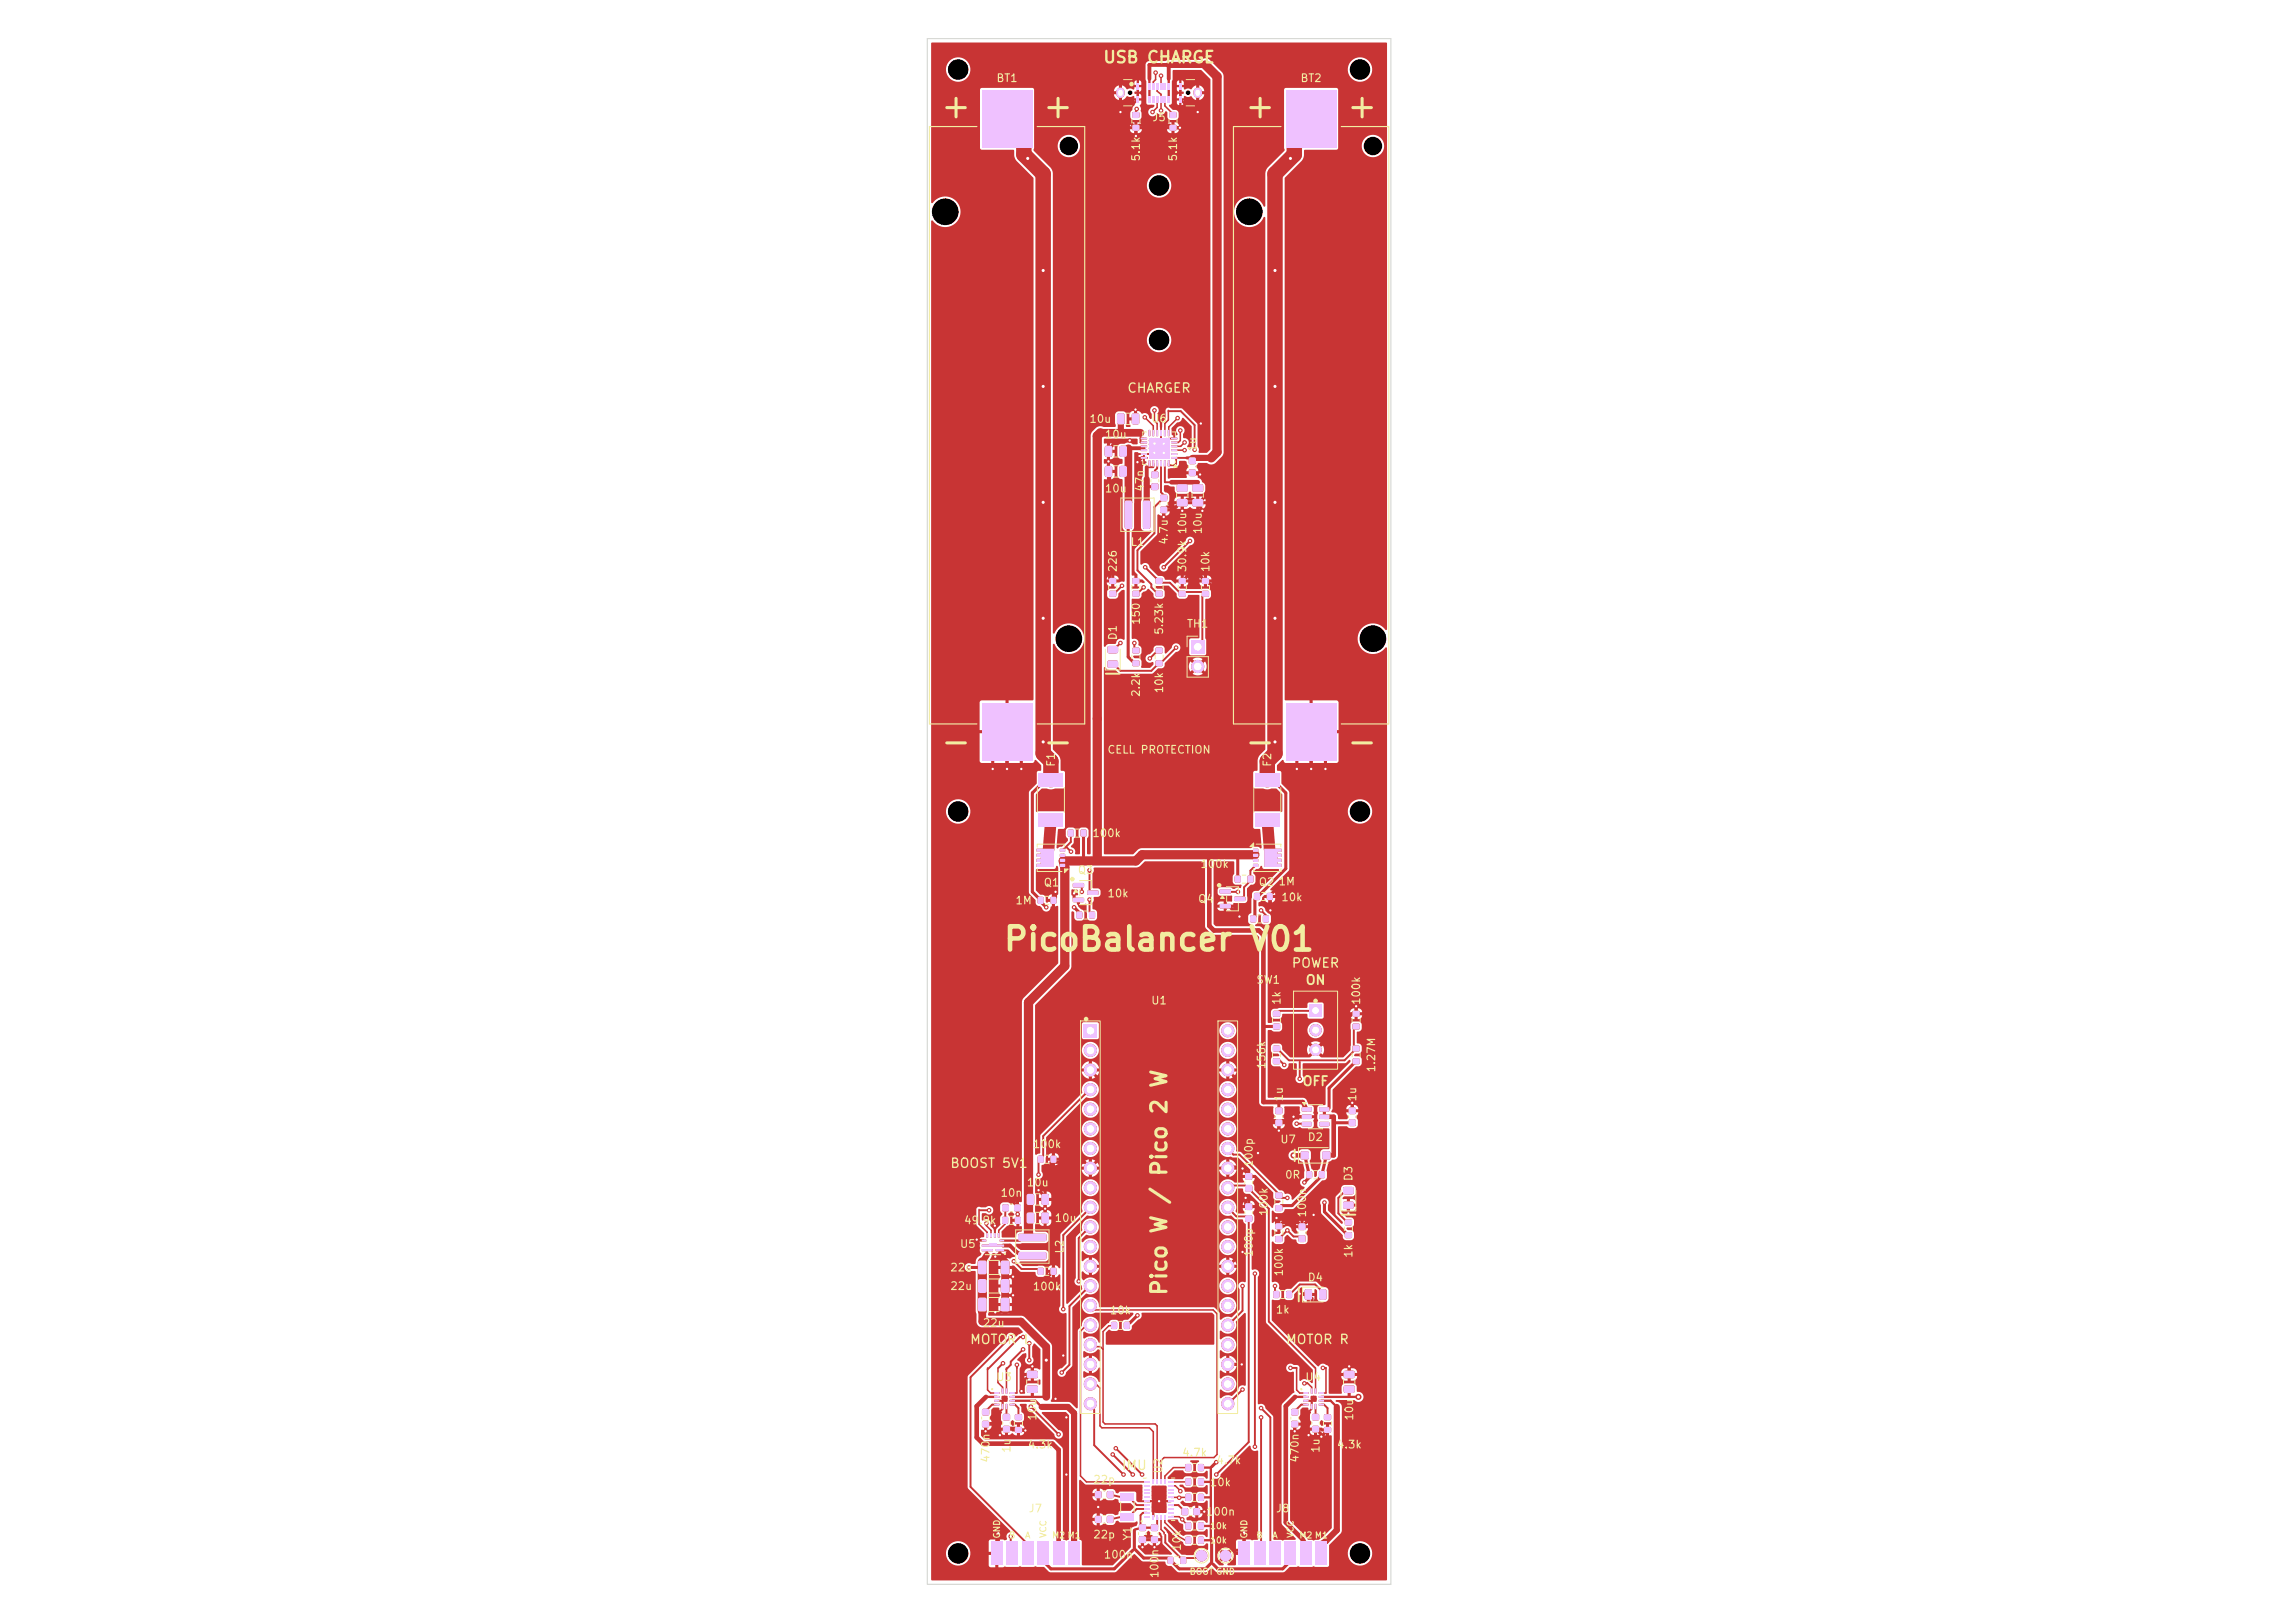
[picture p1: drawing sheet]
<svg xmlns="http://www.w3.org/2000/svg" width="297mm" height="210mm" viewBox="0 0 297 210" stroke-linecap="round" stroke-linejoin="round" font-family="sans-serif">
<defs><g id="words">
<text font-size="3" fill="#f2eda1" x="129.7" y="123.8">PicoBalancer V01</text>
<g font-size="2" fill="#f2eda1">
<text x="151.5" y="144.3" transform="rotate(-90 151.5 144.3)">2 W</text>
<text x="151.5" y="159.8" transform="rotate(-90 151.5 159.8)">W / Pico</text>
<text x="151.5" y="167.8" transform="rotate(-90 151.5 167.8)">Pico</text>
</g>
<text font-size="1.5" fill="#f2eda1" x="142.7" y="8.5">USB CHARGE</text>
<g font-size="1.2" fill="#f2eda1">
<text x="145.8" y="51.1">CHARGER</text>
<text x="167.1" y="125.5">POWER</text>
<text x="168.9" y="127.7">ON</text>
<text x="168.5" y="140.8">OFF</text>
<text x="122.9" y="151.4">BOOST 5V1</text>
<text x="125.4" y="174.2">MOTOR L</text>
<text x="166.3" y="174.2">MOTOR R</text>
<text x="145.1" y="190.5">IMU</text>
</g>
<g font-size="1" fill="#f2eda1">
<text x="128.9" y="10.9">BT1</text>
<text x="168.2" y="10.9">BT2</text>
<text x="149" y="15.9">J5</text>
<text x="147.8" y="21" transform="rotate(-90 147.8 21)">5.1k</text>
<text x="152.6" y="21" transform="rotate(-90 152.6 21)">5.1k</text>
<text x="140.9" y="55">10u</text>
<text x="142.9" y="57">10u</text>
<text x="148.9" y="54.9">U6</text>
<text x="155.1" y="58.5" transform="rotate(-90 155.1 58.5)">1u</text>
<text x="142.9" y="64">10u</text>
<text x="148.3" y="63.7" transform="rotate(-90 148.3 63.7)">47n</text>
<text x="146.2" y="70.9">L1</text>
<text x="151.4" y="70.6" transform="rotate(-90 151.4 70.6)">4.7u</text>
<text x="155.8" y="69.2" transform="rotate(-90 155.8 69.2)">10u</text>
<text x="144.8" y="74.1" transform="rotate(-90 144.8 74.1)">226</text>
<text x="153.8" y="74.1" transform="rotate(-90 153.8 74.1)">30.9k 10u</text>
<text x="156.8" y="74.1" transform="rotate(-90 156.8 74.1)">10k</text>
<text x="144.8" y="82.9" transform="rotate(-90 144.8 82.9)">D1</text>
<text x="147.8" y="80.9" transform="rotate(-90 147.8 80.9)">150</text>
<text x="150.8" y="82.2" transform="rotate(-90 150.8 82.2)">5.23k</text>
<text x="153.5" y="81.5">TH1</text>
<text x="150.8" y="89.8" transform="rotate(-90 150.8 89.8)">10k</text>
<text x="147.8" y="90.3" transform="rotate(-90 147.8 90.3)">2.2k</text>
<text x="136.8" y="99.3" transform="rotate(-90 136.8 99.3)">F1</text>
<text x="143.2" y="97.8">CELL PROTECTION</text>
<text x="164.8" y="99.3" transform="rotate(-90 164.8 99.3)">F2</text>
<text x="139.4" y="113.3">Q3</text>
<text x="141.3" y="108.6">100k</text>
<text x="155.3" y="112.6">100k</text>
<text x="131.3" y="117.3">1M</text>
<text x="135" y="114.9">Q1</text>
<text x="143.2" y="116.4">10k</text>
<text x="155" y="117.1">Q4</text>
<text x="162.8" y="114.9">Q2</text>
<text x="165.4" y="114.8">1M</text>
<text x="165.7" y="116.9">10k</text>
<text x="148.9" y="130.2">U1</text>
<text x="162.5" y="127.5">SW1</text>
<text x="166" y="130.1" transform="rotate(-90 166 130.1)">1k</text>
<text x="176.3" y="130.1" transform="rotate(-90 176.3 130.1)">100k</text>
<text x="164" y="138.4" transform="rotate(-90 164 138.4)">156k</text>
<text x="166.3" y="142.6" transform="rotate(-90 166.3 142.6)">1u</text>
<text x="175.8" y="142.6" transform="rotate(-90 175.8 142.6)">1u</text>
<text x="178.2" y="138.8" transform="rotate(-90 178.2 138.8)">1.27M</text>
<text x="133.6" y="148.8">100k</text>
<text x="165.6" y="148.2">U7</text>
<text x="169.2" y="147.9">D2</text>
<text x="129.4" y="155.1">10n</text>
<text x="132.8" y="153.8">10u</text>
<text x="162.4" y="151.1" transform="rotate(-90 162.4 151.1)">100p</text>
<text x="166.2" y="152.8">0R</text>
<text x="175.3" y="152.9" transform="rotate(-90 175.3 152.9)">D3</text>
<text x="124.2" y="161.7">U5</text>
<text x="124.7" y="158.7">49.9k</text>
<text x="136.4" y="158.4">10u</text>
<text x="164.3" y="157.4" transform="rotate(-90 164.3 157.4)">100k</text>
<text x="169.3" y="157.6" transform="rotate(-90 169.3 157.6)">100n</text>
<text x="122.9" y="164.8">22u</text>
<text x="122.9" y="167.2">22u</text>
<text x="133.6" y="167.2">100k</text>
<text x="137.9" y="162.3" transform="rotate(-90 137.9 162.3)">L2</text>
<text x="162.4" y="162.7" transform="rotate(-90 162.4 162.7)">100p</text>
<text x="166.3" y="165.2" transform="rotate(-90 166.3 165.2)">100k</text>
<text x="169.2" y="166">D4</text>
<text x="175.3" y="162.8" transform="rotate(-90 175.3 162.8)">1k</text>
<text x="127.1" y="171.9">22u</text>
<text x="143.5" y="170.3">10k</text>
<text x="165" y="170.2">1k</text>
<text x="128.8" y="178.9">U3</text>
<text x="168.8" y="178.9">U4</text>
<text x="134.4" y="183.9" transform="rotate(-90 134.4 183.9)">10u</text>
<text x="175.4" y="183.9" transform="rotate(-90 175.4 183.9)">10u</text>
<text x="128.3" y="189.3" transform="rotate(-90 128.3 189.3)">470n</text>
<text x="131" y="188.1" transform="rotate(-90 131 188.1)">1u</text>
<text x="132.9" y="187.7">4.3k</text>
<text x="150.6" y="190.8" transform="rotate(-90 150.6 190.8)">U2</text>
<text x="152.9" y="188.7">4.7k</text>
<text x="157.3" y="189.7">4.7k</text>
<text x="168.3" y="189.3" transform="rotate(-90 168.3 189.3)">470n</text>
<text x="171" y="188.1" transform="rotate(-90 171 188.1)">1u</text>
<text x="172.9" y="187.7">4.3k</text>
<text x="133" y="195.9">J7</text>
<text x="141.4" y="192.2">22p</text>
<text x="156" y="196.4">100n</text>
<text x="156.5" y="192.6">10k</text>
<text x="165" y="195.9">J8</text>
<text x="141.4" y="199.3">22p</text>
<text x="142.8" y="201.9">100n</text>
<text x="146.7" y="199.4" transform="rotate(-90 146.7 199.4)">Y1</text>
<text x="153.1" y="200.8" transform="rotate(-90 153.1 200.8)">10k</text>
<text x="150.2" y="204.3" transform="rotate(-90 150.2 204.3)">100n</text>
</g>
<g font-size=".8" fill="#f2eda1">
<text x="129.6" y="199.1" transform="rotate(-90 129.6 199.1)">GND</text>
<text x="130.5" y="199.3">B</text>
<text x="132.6" y="199.3">A</text>
<text x="135.6" y="199.1" transform="rotate(-90 135.6 199.1)">VCC</text>
<text x="136.1" y="199.3">M2 M1</text>
<text x="153.9" y="204">BOOT GND</text>
<text x="156.5" y="198.1">10k</text>
<text x="156.5" y="199.9">10k</text>
<text x="161.6" y="199.1" transform="rotate(-90 161.6 199.1)">GND</text>
<text x="162.5" y="199.3">B</text>
<text x="164.6" y="199.3">A</text>
<text x="167.6" y="199.1" transform="rotate(-90 167.6 199.1)">VCC</text>
<text x="168.1" y="199.3">M2 M1</text>
</g>
</g></defs>
<g fill="#c83434">
<path d="M128.2 199.5h1.5v3h-1.5z"/>
<path d="M130.2 199.5h1.5v3h-1.5z"/>
<path d="M132.2 199.5h1.5v3h-1.5z"/>
<path d="M134.3 199.5h1.5v3h-1.5z"/>
<path d="M136.2 199.5h1.6v3h-1.6z"/>
<path d="M138.2 199.5h1.5v3h-1.5z"/>
<path d="M152.9 195.2l.2-.1 .6 .1 .1 .2-.1 .6-.1 .1-.7-.1v-.1z"/>
<path d="M154.5 195.2l.2-.1 .6 .1v.2v.6l-.2 .1-.6-.1-.1-.1z"/>
<path d="M166.4 11.6h6.5v7.5h-6.5z"/>
<path d="M166.4 90.9h6.5v7.5h-6.5z"/>
<path d="M144.9 60.3h.7l.2 .1 .1 1.1-.2 .2h-.6l-.2-.1-.1-1.1z"/>
<path d="M143 60.3h.7l.2 .1v1.1l-.1 .2h-.6l-.2-.1-.1-1.1z"/>
<path d="M152.6 76.5h.8v.7h-.8z"/>
<path d="M152.6 74.8h.8v.7h-.8z"/>
<path d="M145.5 171.1h.7v.8h-.7z"/>
<path d="M143.8 171.1h.7v.8h-.7z"/>
<path d="M175.1 132.5h.8v.7h-.8z"/>
<path d="M175.1 130.8h.8v.7h-.8z"/>
<path d="M164.8 137h.8v.7h-.8z"/>
<path d="M164.8 135.3h.8v.7h-.8z"/>
<path d="M134.3 164.1h.7v.8h-.7z"/>
<path d="M136 164.1h.7v.8h-.7z"/>
<path d="M168.4 149h.1h.8l.1 .2-.1 .8-.2 .1-.7-.1-.1-.2z"/>
<path d="M171.2 149h.2h.7l.1 .2-.1 .8-.1 .1-.8-.1-.1-.2z"/>
<path d="M162.3 115.6h.7v.8h-.7z"/>
<path d="M164 115.6h.7v.8h-.7z"/>
<path d="M147.4 197.3l.2-.1 .7 .1v.2v.6h-.2h-.7v-.2z"/>
<path d="M147.4 198.8h.2h.7v.2v.6l-.2 .1-.7-.1v-.1z"/>
<path d="M126.6 165.6l.8-.1 .3 .2v1.4l-.2 .2h-.7l-.2-.2v-1.3z"/>
<path d="M129.6 165.6l.8-.1 .2 .2v1.4l-.1 .2h-.8l-.2-.2v-1.3z"/>
<path d="M150.2 64h.1h.7l.1 .2-.1 .6-.1 .1-.7-.1-.1-.1z"/>
<path d="M150.2 65.6l.1-.1 .7 .1 .1 .2-.1 .6h-.1h-.7l-.1-.2z"/>
<path d="M173.9 179.3h.2h1.1l.1 .2v.6l-.2 .2-1.1-.1-.1-.2z"/>
<path d="M173.9 177.4h.2h1.1l.1 .2v.6l-.2 .2-1.1-.1-.1-.2z"/>
<path d="M144.9 57.7h.7l.2 .1 .1 1.1-.2 .2h-.6l-.2-.1-.1-1.1z"/>
<path d="M143 57.7h.7l.2 .1v1.1l-.1 .2h-.6l-.2-.1-.1-1.1z"/>
<path d="M134.3 149.6h.7v.8h-.7z"/>
<path d="M136 149.6h.7v.8h-.7z"/>
<path d="M165.1 143.3h.1h.7l.1 .2-.1 .6-.2 .1-.6-.1-.1-.1z"/>
<path d="M165.1 144.9l.1-.1 .7 .1 .1 .2-.1 .6h-.2h-.6l-.1-.2z"/>
<path d="M170.7 151.6h.7v.8h-.7z"/>
<path d="M169.1 151.6h.7v.8h-.7z"/>
<path d="M128.7 180.1h.6v.2l-.6 .1z"/>
<path d="M128.7 180.6h.6v.2l-.6 .1z"/>
<path d="M128.7 181.1h.6v.2l-.6 .1z"/>
<path d="M128.7 181.6h.6v.2l-.6 .1z"/>
<path d="M129.6 181.7h.3l-.1 .6h-.2z"/>
<path d="M130.1 181.7h.3l-.1 .6h-.2z"/>
<path d="M130.7 181.6h.6v.2l-.6 .1z"/>
<path d="M130.7 181.1h.6v.2l-.6 .1z"/>
<path d="M130.7 180.6h.6v.2l-.6 .1z"/>
<path d="M130.7 180.1h.6v.2l-.6 .1z"/>
<path d="M130.1 179.7h.3l-.1 .6h-.2z"/>
<path d="M129.6 179.7h.3l-.1 .6h-.2z"/>
<path d="M151.4 14.5h.8v.7h-.8z"/>
<path d="M151.4 16.2h.8v.7h-.8z"/>
<path d="M129.8 183l.2-.1 .7 .1v.2v.6h-.2h-.7v-.2z"/>
<path d="M129.8 184.5h.2h.7v.2v.6l-.2 .1-.7-.1v-.1z"/>
<path d="M168.5 143.3h1.2l.1 .1v.4l-.2 .1-1.1-.1-.1-.1z"/>
<path d="M168.5 144.2h1.2l.1 .2v.3l-.2 .1h-1.1l-.1-.1z"/>
<path d="M168.5 145.2h1.2l.1 .1v.4l-.2 .1-1.1-.1-.1-.1z"/>
<path d="M170.8 145.2h1.2v.1v.4l-.1 .1-1.1-.1-.1-.1z"/>
<path d="M170.8 144.2h1.2v.2v.3l-.1 .1h-1.1l-.1-.1z"/>
<path d="M170.8 143.3h1.2v.1v.4l-.1 .1-1.1-.1-.1-.1z"/>
<path d="M155.1 193.3h.7v.9h-.7z"/>
<path d="M153.4 193.3h.7v.9h-.7z"/>
<path d="M127.1 182.3h.2h.7v.2v.6l-.2 .1-.7-.1v-.1z"/>
<path d="M127.1 183.9l.2-.1 .7 .1v.2v.6h-.2h-.7v-.2z"/>
<path d="M155.1 191.3h.7v.9h-.7z"/>
<path d="M153.4 191.3h.7v.9h-.7z"/>
<path d="M148.1 196.1h.7v.3h-.7z"/>
<path d="M149.1 196h.3v.6h-.3z"/>
<path d="M149.6 196h.3v.6h-.3z"/>
<path d="M150.1 196h.3v.6h-.3z"/>
<path d="M150.6 196h.3v.6h-.3z"/>
<path d="M151.2 196.1h.7v.3h-.7z"/>
<path d="M151.2 195.6h.7v.3h-.7z"/>
<path d="M151.2 195.1h.7v.3h-.7z"/>
<path d="M151.2 194.6h.7v.3h-.7z"/>
<path d="M151.2 194.1h.7v.3h-.7z"/>
<path d="M151.2 193.6h.7v.3h-.7z"/>
<path d="M151.2 193.1h.7v.3h-.7z"/>
<path d="M151.2 192.6h.7v.3h-.7z"/>
<path d="M151.2 192.1h.7v.3h-.7z"/>
<path d="M151.2 191.6h.7v.3h-.7z"/>
<path d="M150.6 191.4h.3v.6h-.3z"/>
<path d="M150.1 191.4h.3v.6h-.3z"/>
<path d="M149.6 191.4h.3v.6h-.3z"/>
<path d="M149.1 191.4h.3v.6h-.3z"/>
<path d="M148.1 191.6h.7v.3h-.7z"/>
<path d="M148.1 192.1h.7v.3h-.7z"/>
<path d="M148.1 192.6h.7v.3h-.7z"/>
<path d="M148.1 193.1h.7v.3h-.7z"/>
<path d="M148.1 193.6h.7v.3h-.7z"/>
<path d="M148.1 194.1h.7v.3h-.7z"/>
<path d="M148.1 194.6h.7v.3h-.7z"/>
<path d="M148.1 195.1h.7v.3h-.7z"/>
<path d="M148.1 195.6h.7v.3h-.7z"/>
<path d="M160.2 199.5h1.5v3h-1.5z"/>
<path d="M162.2 199.5h1.5v3h-1.5z"/>
<path d="M164.3 199.5h1.4v3h-1.4z"/>
<path d="M166.3 199.5h1.4v3h-1.4z"/>
<path d="M168.2 199.5h1.6v3h-1.6z"/>
<path d="M170.3 199.5h1.4v3h-1.4z"/>
<path d="M162.4 100h3.2v1.8h-3.2z"/>
<path d="M162.4 105.2h3.2v1.8h-3.2z"/>
<path d="M167.1 182.3h.2h.7v.2v.6l-.2 .1-.7-.1v-.1z"/>
<path d="M167.1 183.9l.2-.1 .7 .1v.2v.6h-.2h-.7v-.2z"/>
<path d="M148 64.8h.6h.2l.1 .2v3.2l-.1 .2-.2 .1-.5-.1-.2-.2v-3.2z"/>
<path d="M145.6 64.8h.7h.1l.1 .2v3.2l-.1 .2-.1 .1-.6-.1-.2-.2v-3.2z"/>
<path d="M144.6 53.5h.7l.2 .1v1.1l-.1 .2h-.6l-.2-.1-.1-1.1z"/>
<path d="M146.5 53.5h.7l.2 .1v1.1l-.1 .2h-.6l-.2-.1-.1-1.1z"/>
<path d="M149 197.3l.1-.1 .7 .1 .1 .2-.1 .6h-.1h-.7l-.1-.2z"/>
<path d="M149 198.8h.1h.7l.1 .2-.1 .6-.1 .1-.7-.1-.1-.1z"/>
<path d="M132.9 179.3h.2h1.1l.1 .2v.6l-.2 .2-1.1-.1-.1-.2z"/>
<path d="M132.9 177.4h.2h1.1l.1 .2v.6l-.2 .2-1.1-.1-.1-.2z"/>
<path d="M140.3 132.5h1.7v1.7h-1.7z"/>
<path d="M175.1 137h.8v.7h-.8z"/>
<path d="M175.1 135.3h.8v.7h-.8z"/>
<path d="M143.4 85.5h1.1l.2 .2v.6l-.2 .1h-1l-.2-.2z"/>
<path d="M143.4 83.6h1.1l.2 .2v.6l-.2 .2-1-.1-.2-.2z"/>
<path d="M149 61h.2h.7v.2v.6l-.2 .1-.7-.1v-.1z"/>
<path d="M149 62.6l.2-.1 .7 .1v.2v.6h-.2h-.7v-.2z"/>
<path d="M153.9 59.2h.1h.7l.1 .2-.1 .6-.2 .1-.6-.1-.1-.1z"/>
<path d="M153.9 60.8l.1-.1 .7 .1 .1 .2-.1 .6h-.2h-.6l-.1-.2z"/>
<path d="M154.1 82.9h1.8v1.7h-1.8z"/>
<path d="M164.8 132.5h.8v.7h-.8z"/>
<path d="M164.8 130.8h.8v.7h-.8z"/>
<path d="M137.2 111.8h.6v.3l-.6 .1z"/>
<path d="M137.2 111.1h.6v.4h-.6z"/>
<path d="M137.2 110.5h.6v.3l-.6 .1z"/>
<path d="M137.2 109.8h.6v.4h-.6z"/>
<path d="M134.1 109.8h2.3v2.4h-2.3v-.4h.6v-.3h-.6v-.4h.6v-.2h-.6v-.4h.6v-.3h-.6z"/>
<path d="M174.1 159.5h.8v.7h-.8z"/>
<path d="M174.1 157.8h.8v.7h-.8z"/>
<path d="M131.4 183h.8v.7h-.8z"/>
<path d="M131.4 184.7h.8v.7h-.8z"/>
<path d="M161.8 118.5h.7v.8h-.7z"/>
<path d="M163.5 118.5h.7v.8h-.7z"/>
<path d="M139.3 118h.7v.8h-.7z"/>
<path d="M141 118h.7v.8h-.7z"/>
<path d="M161.5 113.3h.7v.9h-.7z"/>
<path d="M159.8 113.3h.7v.9h-.7z"/>
<path d="M146.6 85.5h.8v.7h-.8z"/>
<path d="M146.6 83.8h.8v.7h-.8z"/>
<path d="M147.1 10.7h.3v.9h-.3z"/>
<path d="M148.6 10.7h.3v.9h-.3z"/>
<path d="M149.1 10.7h.3v.9h-.3z"/>
<path d="M149.6 10.7h.3v.9h-.3z"/>
<path d="M150.1 10.7h.3v.9h-.3z"/>
<path d="M150.6 10.7h.3v.9h-.3z"/>
<path d="M151.1 10.7h.3v.9h-.3z"/>
<path d="M152.6 10.7h.3v.9h-.3z"/>
<path d="M152.6 12.4h.3v.9h-.3z"/>
<path d="M151.1 12.4h.3v.9h-.3z"/>
<path d="M150.6 12.4h.3v.9h-.3z"/>
<path d="M150.1 12.4h.3v.9h-.3z"/>
<path d="M149.6 12.4h.3v.9h-.3z"/>
<path d="M149.1 12.4h.3v.9h-.3z"/>
<path d="M148.6 12.4h.3v.9h-.3z"/>
<path d="M147.1 12.4h.3v.9h-.3z"/>
<circle cx="155.5" cy="201.3" r=".75"/>
<circle cx="141.1" cy="135.9" r=".85"/>
<circle cx="141.1" cy="138.4" r=".85"/>
<circle cx="141.1" cy="141" r=".85"/>
<circle cx="141.1" cy="143.5" r=".85"/>
<circle cx="141.1" cy="146.1" r=".85"/>
<circle cx="141.1" cy="148.6" r=".85"/>
<circle cx="141.1" cy="151.1" r=".85"/>
<circle cx="141.1" cy="153.7" r=".85"/>
<circle cx="141.1" cy="156.2" r=".85"/>
<circle cx="141.1" cy="158.8" r=".85"/>
<circle cx="141.1" cy="161.3" r=".85"/>
<circle cx="141.1" cy="163.8" r=".85"/>
<circle cx="141.1" cy="166.4" r=".85"/>
<circle cx="141.1" cy="168.9" r=".85"/>
<circle cx="141.1" cy="171.5" r=".85"/>
<circle cx="141.1" cy="174" r=".85"/>
<circle cx="141.1" cy="176.5" r=".85"/>
<circle cx="141.1" cy="179.1" r=".85"/>
<circle cx="141.1" cy="181.6" r=".85"/>
<circle cx="158.9" cy="181.6" r=".85"/>
<circle cx="158.9" cy="179.1" r=".85"/>
<circle cx="158.9" cy="176.5" r=".85"/>
<circle cx="158.9" cy="174" r=".85"/>
<circle cx="158.9" cy="171.5" r=".85"/>
<circle cx="158.9" cy="168.9" r=".85"/>
<circle cx="158.9" cy="166.4" r=".85"/>
<circle cx="158.9" cy="163.8" r=".85"/>
<circle cx="158.9" cy="161.3" r=".85"/>
<circle cx="158.9" cy="158.8" r=".85"/>
<circle cx="158.9" cy="156.2" r=".85"/>
<circle cx="158.9" cy="153.7" r=".85"/>
<circle cx="158.9" cy="151.1" r=".85"/>
<circle cx="158.9" cy="148.6" r=".85"/>
<circle cx="158.9" cy="146.1" r=".85"/>
<circle cx="158.9" cy="143.5" r=".85"/>
<circle cx="158.9" cy="141" r=".85"/>
<circle cx="158.9" cy="138.4" r=".85"/>
<circle cx="158.9" cy="135.9" r=".85"/>
<circle cx="158.9" cy="133.4" r=".85"/>
<circle cx="155" cy="86.2" r=".85"/>
</g>
<path d="M145 11.9v.2M155 11.9v.2" fill="none" stroke="#c83434" stroke-width="1.1"/>
<g fill="#c83434">
<path d="M143.3 196.2l.1-.1 .7 .1v.2v.6l-.2 .1-.6-.1-.1-.1z"/>
<path d="M141.7 196.2l.2-.1 .6 .1 .1 .2-.1 .6-.1 .1-.7-.1v-.1z"/>
<path d="M143.6 76.5h.8v.7h-.8z"/>
<path d="M143.6 74.8h.8v.7h-.8z"/>
<path d="M161.2 153.4l.1-.1 .7 .1 .1 .2-.1 .6h-.2h-.6l-.1-.2z"/>
<path d="M161.2 151.8h.1h.7l.1 .2-.1 .6-.2 .1-.6-.1-.1-.1z"/>
<path d="M154.3 62.7h.2h1.1l.1 .2v.6l-.2 .2-1.1-.1-.1-.2z"/>
<path d="M154.3 64.6h.2h1.1l.1 .2v.6l-.2 .2-1.1-.1-.1-.2z"/>
<path d="M151.1 201.5h.7v.8h-.7z"/>
<path d="M152.8 201.5h.7v.8h-.7z"/>
<path d="M149.6 76.5h.8v.7h-.8z"/>
<path d="M149.6 74.8h.8v.7h-.8z"/>
<path d="M161.2 157.3l.1-.1 .7 .1 .1 .2-.1 .6h-.2h-.6l-.1-.2z"/>
<path d="M161.2 155.7h.1h.7l.1 .2-.1 .6-.2 .1-.6-.1-.1-.1z"/>
<path d="M131.8 159.7l.2-.1h3.2l.2 .2 .1 .6-.1 .1-.2 .1h-3.2l-.2-.1-.1-.1z"/>
<path d="M131.8 162.1l.2-.1h3.2l.2 .1 .1 .6-.1 .2-.2 .1h-3.2l-.2-.1-.1-.2z"/>
<path d="M151.6 59.1h.7l.1 .2-.8 .1z"/>
<path d="M151.6 58.6h.7l.1 .2-.8 .1z"/>
<path d="M151.6 58.1h.7l.1 .2-.8 .1z"/>
<path d="M151.6 57.6h.7l.1 .2-.8 .1z"/>
<path d="M151.6 57.1h.7l.1 .2-.8 .1z"/>
<path d="M151.6 56.6h.7l.1 .2-.8 .1z"/>
<path d="M151.1 55.6l.3 .1-.1 .7h-.2z"/>
<path d="M150.6 55.6l.3 .1-.1 .7h-.2z"/>
<path d="M150.1 55.6l.3 .1-.1 .7h-.2z"/>
<path d="M149.6 55.6l.3 .1-.1 .7h-.2z"/>
<path d="M149.1 55.6l.3 .1-.1 .7h-.2z"/>
<path d="M148.6 55.6l.3 .1-.1 .7h-.2z"/>
<path d="M147.6 56.6h.8v.2l-.7 .1z"/>
<path d="M147.6 57.1h.8v.2l-.7 .1z"/>
<path d="M147.6 57.6h.8v.2l-.7 .1z"/>
<path d="M147.6 58.1h.8v.2l-.7 .1z"/>
<path d="M147.6 58.6h.8v.2l-.7 .1z"/>
<path d="M147.6 59.1h.8v.2l-.7 .1z"/>
<path d="M148.6 59.6h.3l-.1 .8-.2-.1z"/>
<path d="M149.1 59.6h.3l-.1 .8-.2-.1z"/>
<path d="M149.6 59.6h.3l-.1 .8-.2-.1z"/>
<path d="M150.1 59.6h.3l-.1 .8-.2-.1z"/>
<path d="M150.6 59.6h.3l-.1 .8-.2-.1z"/>
<path d="M151.1 59.6h.3l-.1 .8-.2-.1z"/>
<path d="M148.6 56.7h2.7v2.7h-2.7z"/>
<path d="M155.6 76.5h.8v.7h-.8z"/>
<path d="M155.6 74.8h.8v.7h-.8z"/>
<path d="M145 195.8h1.8v1h-1.8z"/>
<path d="M145 193.3h1.8v1h-1.8z"/>
<path d="M128.9 161.6h1v.3h-1z"/>
<path d="M127.1 161h2.8v.2v.1h-2.8z"/>
<path d="M128 160.9h1v.3h-1z"/>
<path d="M129.4 160.4h.5v.2h-.5z"/>
<path d="M129.1 159.6h.3l-.1 .5h-.2z"/>
<path d="M128.6 159.6h.3l-.1 .5h-.2z"/>
<path d="M128.1 159.6h.3l-.1 .5h-.2z"/>
<path d="M127.6 159.6h.3l-.1 .5h-.2z"/>
<path d="M127.1 160.4h.5v.2h-.5z"/>
<path d="M127.1 161.6h1.3l.1 .2-.1 .1h-1.3z"/>
<path d="M164.8 167.1h.7v.8h-.7z"/>
<path d="M166.5 167.1h.7v.8h-.7z"/>
<path d="M149.6 85.5h.8v.7h-.8z"/>
<path d="M149.6 83.8h.8v.7h-.8z"/>
<path d="M126.6 168l.8-.1 .3 .2v1.4l-.2 .2h-.7l-.2-.2v-1.3z"/>
<path d="M129.6 168l.8-.1 .2 .2v1.4l-.1 .2h-.8l-.2-.2v-1.3z"/>
<path d="M165.1 156h.8v.7h-.8z"/>
<path d="M165.1 154.3h.8v.7h-.8z"/>
<path d="M165.1 160h.8v.7h-.8z"/>
<path d="M165.1 158.3h.8v.7h-.8z"/>
<path d="M173.9 155.5h1.1l.2 .2v.6l-.2 .1h-1l-.2-.2z"/>
<path d="M173.9 153.6h1.1l.2 .2v.6l-.2 .2-1-.1-.2-.2z"/>
<path d="M168.9 166.9l.7-.1 .2 .2v1l-.2 .2h-.5l-.3-.2z"/>
<path d="M170.8 166.9l.6-.1 .3 .2v1l-.2 .2h-.6l-.2-.2z"/>
<path d="M129.7 157.5h.7v.8h-.7z"/>
<path d="M131.4 157.5h.7v.8h-.7z"/>
<path d="M126.6 163.2l.8-.1 .3 .2v1.4l-.2 .2h-.7l-.2-.2v-1.3z"/>
<path d="M129.6 163.2l.8-.1 .2 .2v1.4l-.1 .2h-.8l-.2-.2v-1.3z"/>
<path d="M146.6 14.5h.8v.7h-.8z"/>
<path d="M146.6 16.2h.8v.7h-.8z"/>
<path d="M127.1 11.6h6.5v7.5h-6.5z"/>
<path d="M127.1 90.9h6.5v7.5h-6.5z"/>
<path d="M171.4 183h.8v.7h-.8z"/>
<path d="M171.4 184.7h.8v.7h-.8z"/>
<path d="M169.8 183l.2-.1 .7 .1v.2v.6h-.2h-.7v-.2z"/>
<path d="M169.8 184.5h.2h.7v.2v.6l-.2 .1-.7-.1v-.1z"/>
<path d="M155.1 198.9h.7v.8h-.7z"/>
<path d="M153.4 198.9h.7v.8h-.7z"/>
<path d="M155.1 197h.7v.9h-.7z"/>
<path d="M153.4 197h.7v.9h-.7z"/>
<path d="M155.1 189.5h.7v.8h-.7z"/>
<path d="M153.4 189.5h.7v.8h-.7z"/>
<path d="M138.2 107.4h.7v.8h-.7z"/>
<path d="M139.9 107.4h.7v.8h-.7z"/>
<path d="M162.2 109.8h.6v.4h-.6z"/>
<path d="M162.2 110.5h.6v.3l-.6 .1z"/>
<path d="M162.2 111.1h.6v.4h-.6z"/>
<path d="M162.2 111.8h.6v.3l-.6 .1z"/>
<path d="M163.6 109.8h2.3v.4h-.6v.3h.6v.4h-.6v.2h.6v.4h-.6v.3h.6v.4h-2.3z"/>
<path d="M134.4 100h3.2v1.8h-3.2z"/>
<path d="M134.4 105.2h3.2v1.8h-3.2z"/>
<path d="M168.7 180.1h.6v.2l-.6 .1z"/>
<path d="M168.7 180.6h.6v.2l-.6 .1z"/>
<path d="M168.7 181.1h.6v.2l-.6 .1z"/>
<path d="M168.7 181.6h.6v.2l-.6 .1z"/>
<path d="M169.6 181.7h.3l-.1 .6h-.2z"/>
<path d="M170.1 181.7h.3l-.1 .6h-.2z"/>
<path d="M170.7 181.6h.6v.2l-.6 .1z"/>
<path d="M170.7 181.1h.6v.2l-.6 .1z"/>
<path d="M170.7 180.6h.6v.2l-.6 .1z"/>
<path d="M170.7 180.1h.6v.2l-.6 .1z"/>
<path d="M170.1 179.7h.3l-.1 .6h-.2z"/>
<path d="M169.6 179.7h.3l-.1 .6h-.2z"/>
<path d="M174.6 144.9l.1-.1 .7 .1 .1 .2-.1 .6h-.2h-.6l-.1-.2z"/>
<path d="M174.6 143.3h.1h.7l.1 .2-.1 .6-.2 .1-.6-.1-.1-.1z"/>
<path d="M143.3 193l.1-.1 .7 .1v.2v.6l-.2 .1-.6-.1-.1-.1z"/>
<path d="M141.7 193l.2-.1 .6 .1 .1 .2-.1 .6-.1 .1-.7-.1v-.1z"/>
<path d="M129.7 155.9l.2-.1 .6 .1 .1 .2-.1 .6-.2 .1-.6-.1v-.1z"/>
<path d="M131.3 155.9l.1-.1 .7 .1v.2v.6l-.2 .1-.6-.1-.1-.1z"/>
<path d="M168.1 159.9l.1-.1 .7 .1 .1 .2-.1 .6h-.2h-.6l-.1-.2z"/>
<path d="M168.1 158.3h.1h.7l.1 .2-.1 .6-.2 .1-.6-.1-.1-.1z"/>
<path d="M138.9 114.3h1.3l.1 .1v.4l-.2 .1-1.2-.1-.1-.1z"/>
<path d="M138.9 116.2h1.3l.1 .1v.4l-.2 .1-1.2-.1-.1-.1z"/>
<path d="M140.7 115.2h1.4l.1 .2v.3l-.2 .1h-1.2l-.1-.1z"/>
<path d="M132.9 154.5h.7l.2 .1 .1 1.1-.2 .2h-.6l-.2-.1-.1-1.1z"/>
<path d="M134.8 154.5h.7l.2 .1 .1 1.1-.2 .2h-.6l-.2-.1-.1-1.1z"/>
<path d="M157.9 115.1h1.3l.1 .1v.4l-.2 .1-1.2-.1-.1-.1z"/>
<path d="M157.9 117h1.3l.1 .1v.4l-.2 .1-1.2-.1-.1-.1z"/>
<path d="M159.7 116h1.4l.1 .2v.3l-.2 .1h-1.2l-.1-.1z"/>
<path d="M152.3 62.7h.2h1.1l.1 .2v.6l-.2 .2-1.1-.1-.1-.2z"/>
<path d="M152.3 64.6h.2h1.1l.1 .2v.6l-.2 .2-1.1-.1-.1-.2z"/>
<path d="M134.3 116.1h.7v.8h-.7z"/>
<path d="M136 116.1h.7v.8h-.7z"/>
<path d="M132.9 156.9h.7l.2 .1 .1 1.1-.2 .2h-.6l-.2-.1-.1-1.1z"/>
<path d="M134.8 156.9h.7l.2 .1 .1 1.1-.2 .2h-.6l-.2-.1-.1-1.1z"/>
<path d="M169.5 130h1.6v1.6h-1.6z"/>
<path d="M146.6 76.5h.8v.7h-.8z"/>
<path d="M146.6 74.8h.8v.7h-.8z"/>
<circle cx="158.6" cy="201.3" r=".75"/>
<circle cx="170.2" cy="133.3" r=".8"/>
<circle cx="170.2" cy="135.8" r=".8"/>
<circle cx="147.2" cy="170.2" r=".3"/>
<circle cx="157.4" cy="189.2" r=".3"/>
<circle cx="175.8" cy="180.7" r=".4"/>
<circle cx="125.4" cy="164" r=".3"/>
<circle cx="127.6" cy="158.3" r=".3"/>
<circle cx="135.4" cy="176" r=".4"/>
<circle cx="131.2" cy="163.2" r=".3"/>
<circle cx="128" cy="156.6" r=".3"/>
<circle cx="135" cy="50" r=".4"/>
<circle cx="139" cy="117.4" r=".3"/>
<circle cx="135.4" cy="117.4" r=".3"/>
<circle cx="135" cy="65" r=".4"/>
<circle cx="135" cy="80" r=".4"/>
<circle cx="133" cy="20.5" r=".4"/>
<circle cx="135" cy="96" r=".4"/>
<circle cx="135" cy="35" r=".4"/>
<circle cx="165" cy="80" r=".4"/>
<circle cx="165" cy="65" r=".4"/>
<circle cx="167" cy="20.5" r=".4"/>
<circle cx="165" cy="50" r=".4"/>
<circle cx="165" cy="35" r=".4"/>
<circle cx="165" cy="96" r=".4"/>
<circle cx="145.2" cy="75.8" r=".3"/>
<circle cx="149.4" cy="53.1" r=".3"/>
<circle cx="150.6" cy="73.4" r=".3"/>
<circle cx="148" cy="76" r=".3"/>
<circle cx="154.6" cy="58.2" r=".3"/>
<circle cx="154" cy="70" r=".3"/>
<circle cx="145" cy="83.2" r=".3"/>
<circle cx="146.8" cy="83.2" r=".3"/>
<circle cx="152.4" cy="54.1" r=".3"/>
<circle cx="148.8" cy="85.2" r=".3"/>
<circle cx="152.8" cy="55.7" r=".3"/>
<circle cx="152.2" cy="83.8" r=".3"/>
<circle cx="148.2" cy="54" r=".3"/>
<circle cx="148.2" cy="73.4" r=".3"/>
<circle cx="130.8" cy="173" r=".3"/>
<circle cx="133.2" cy="176" r=".3"/>
<circle cx="130.8" cy="198.8" r=".3"/>
<circle cx="137.6" cy="169.4" r=".3"/>
<circle cx="133.2" cy="173.8" r=".3"/>
<circle cx="163.2" cy="182.2" r=".3"/>
<circle cx="160.8" cy="179.8" r=".3"/>
<circle cx="163.2" cy="183.4" r=".3"/>
<circle cx="167.8" cy="145.4" r=".3"/>
<circle cx="168.2" cy="139.6" r=".3"/>
<circle cx="132.7" cy="185.1" r=".3"/>
<circle cx="152.7" cy="16.5" r=".3"/>
<circle cx="128.8" cy="169.8" r=".3"/>
<circle cx="171.5" cy="99.5" r=".3"/>
<circle cx="136.6" cy="115.4" r=".3"/>
<circle cx="147" cy="17.6" r=".3"/>
<circle cx="155.9" cy="195.6" r=".3"/>
<circle cx="135.2" cy="156.4" r=".3"/>
<circle cx="133.6" cy="176.8" r=".3"/>
<circle cx="128.5" cy="99.5" r=".3"/>
<circle cx="136.6" cy="181" r=".3"/>
<circle cx="146.9" cy="53" r=".3"/>
<circle cx="155.6" cy="66.1" r=".3"/>
<circle cx="131.1" cy="167.6" r=".3"/>
<circle cx="175" cy="142.7" r=".3"/>
<circle cx="153" cy="66.1" r=".3"/>
<circle cx="155.4" cy="54.8" r=".3"/>
<circle cx="147.9" cy="200.2" r=".3"/>
<circle cx="127.5" cy="185.2" r=".3"/>
<circle cx="161.2" cy="155" r=".3"/>
<circle cx="149.4" cy="58.6" r=".3"/>
<circle cx="160.7" cy="176.6" r=".3"/>
<circle cx="142.1" cy="195" r=".3"/>
<circle cx="174.5" cy="157" r=".3"/>
<circle cx="162.8" cy="149.2" r=".3"/>
<circle cx="165.2" cy="157.6" r=".3"/>
<circle cx="136.8" cy="166.8" r=".3"/>
<circle cx="160.8" cy="162" r=".3"/>
<circle cx="161" cy="198.3" r=".3"/>
<circle cx="128.8" cy="162.6" r=".3"/>
<circle cx="132.2" cy="180" r=".3"/>
<circle cx="131.7" cy="157.1" r=".3"/>
<circle cx="147.2" cy="59.8" r=".3"/>
<circle cx="164.4" cy="117.8" r=".3"/>
<circle cx="128.8" cy="158.6" r=".3"/>
<circle cx="130.3" cy="99.5" r=".3"/>
<circle cx="170" cy="157.2" r=".3"/>
<circle cx="149.4" cy="200.2" r=".3"/>
<circle cx="131.1" cy="165.2" r=".3"/>
<circle cx="169.7" cy="99.5" r=".3"/>
<circle cx="150.6" cy="66.9" r=".3"/>
<circle cx="155" cy="14.5" r=".3"/>
<circle cx="150.6" cy="57.4" r=".3"/>
<circle cx="126.4" cy="160.4" r=".3"/>
<circle cx="169.3" cy="185.7" r=".3"/>
<circle cx="146.2" cy="57" r=".3"/>
<circle cx="145" cy="14.5" r=".3"/>
<circle cx="139" cy="115.6" r=".3"/>
<circle cx="167.6" cy="185.2" r=".3"/>
<circle cx="160.4" cy="118.6" r=".3"/>
<circle cx="149.4" cy="57.4" r=".3"/>
<circle cx="174.6" cy="176.8" r=".3"/>
<circle cx="175.5" cy="130.2" r=".3"/>
<circle cx="171" cy="185.9" r=".3"/>
<circle cx="150" cy="194.3" r=".3"/>
<circle cx="150.6" cy="58.6" r=".3"/>
<circle cx="129.2" cy="198.4" r=".3"/>
<circle cx="160.8" cy="151.2" r=".3"/>
<circle cx="138" cy="183.4" r=".3"/>
<circle cx="168.2" cy="167.4" r=".3"/>
<circle cx="132.2" cy="99.5" r=".3"/>
<circle cx="137.6" cy="175.4" r=".3"/>
<circle cx="143.5" cy="59.7" r=".3"/>
<circle cx="155.3" cy="61.4" r=".3"/>
<circle cx="138" cy="190.8" r=".3"/>
<circle cx="165.5" cy="146.3" r=".3"/>
<circle cx="167.8" cy="99.5" r=".3"/>
<circle cx="167.4" cy="144.5" r=".3"/>
<circle cx="134.4" cy="154" r=".3"/>
<circle cx="129.4" cy="185.7" r=".3"/>
<circle cx="145.4" cy="190.8" r=".3"/>
<circle cx="152.8" cy="193" r=".3"/>
<circle cx="146.6" cy="190.8" r=".3"/>
<circle cx="137.4" cy="177.6" r=".3"/>
<circle cx="152.6" cy="193.8" r=".3"/>
<circle cx="144" cy="188.2" r=".3"/>
<circle cx="162.4" cy="187.2" r=".3"/>
<circle cx="153" cy="196.6" r=".3"/>
<circle cx="162.4" cy="164.8" r=".3"/>
<circle cx="132.4" cy="173" r=".3"/>
<circle cx="139.6" cy="165.8" r=".3"/>
<circle cx="131.6" cy="176.6" r=".3"/>
<circle cx="132.4" cy="174.6" r=".3"/>
<circle cx="157.4" cy="190.8" r=".3"/>
<circle cx="147.8" cy="190.8" r=".3"/>
<circle cx="144.4" cy="187.4" r=".3"/>
<circle cx="167" cy="177" r=".3"/>
<circle cx="171.2" cy="177" r=".3"/>
<circle cx="133.4" cy="182" r=".3"/>
<circle cx="168.8" cy="179" r=".3"/>
<circle cx="134.4" cy="152" r=".3"/>
<circle cx="137" cy="185.6" r=".3"/>
<circle cx="129.8" cy="176.4" r=".3"/>
<circle cx="140" cy="115.4" r=".3"/>
<circle cx="141" cy="116.4" r=".3"/>
<circle cx="141" cy="112.6" r=".3"/>
<circle cx="138.6" cy="110.2" r=".3"/>
<circle cx="163.2" cy="117.8" r=".3"/>
<circle cx="160.2" cy="115.4" r=".3"/>
<circle cx="166.2" cy="137.8" r=".3"/>
<circle cx="147.1" cy="14.1" r=".3"/>
<circle cx="149.5" cy="9.4" r=".3"/>
<circle cx="150.2" cy="9.8" r=".3"/>
<circle cx="153.3" cy="57.3" r=".3"/>
<circle cx="149.2" cy="14.5" r=".3"/>
<circle cx="153.3" cy="58.3" r=".3"/>
<circle cx="150.2" cy="14.3" r=".3"/>
<circle cx="165" cy="166.4" r=".3"/>
<circle cx="160.8" cy="166.4" r=".3"/>
<circle cx="166.6" cy="155" r=".3"/>
<circle cx="166.6" cy="159.2" r=".3"/>
<circle cx="168.8" cy="153" r=".3"/>
<circle cx="167.4" cy="149.5" r=".4"/>
<circle cx="171.4" cy="155.6" r=".3"/>
</g>
<g fill="none" stroke="#c83434" stroke-width=".4">
<path d="M145 13.1v1.4M145 14.6l1.6 1.6M146.8 17.8v35M147 16.5v1.1M147.4 16.2h4M151.8 16.5h.9M154.8 14.4l-2 2M155 13.1v1.4M143.4 58.4v2.6M146.2 57h-1.6l-.8 .8M147 53v1.2M147 52.2h5.8l2.6 2.6"/>
<path d="M147.8 59.2l-.6 .6M153.6 59.3h.7M143.6 61.6v13.2M146 68.4v16.6l.6 .6M148.4 63h1M150.6 66v.9M152.4 65.4l-.2 .2h-1.2M153 65.1v1M153.6 64.6h.8M154.3 61.2l1 .2M154.6 73.8l1 1M155 65.1l.6 1"/>
<path d="M155.4 66.2v6.6l-2 2M155.6 61.4l.8 .8v1.6l-.8 .8M156.4 75.4l.6 .6v8.2l-1.2 1.2M128.5 98v1.5M130.3 98v1.5M132.2 98v1.5M167.6 99.6v13l-3 3M167.8 98v1.5M169.7 98v1.5M171.5 98v1.5M134.6 101.6l-1 1v12.8l.8 .8M134.8 116.8l.6 .6"/>
<path d="M136.6 115.4v.8M137.6 110.7v1.3M139 117.4l.6 .6M139 115.6v.6M140.2 107.8v3M159.2 117.4l1.2 1.2M160.2 111v2.8M162.4 110v1.3M162.4 116.4v2.2M164.4 116.4v1.4M165.4 101.6l1 1v9.8l-3.4 3.4M141.8 139.2l.8 .8v9.6l-.8 .8"/>
<path d="M159.6 139.2l.8 .8v.8l4.2 4.2h.6M163.5 132.8h1.7M175.2 131l-4.2 4.2M175.2 137.6l-3.2 3.2v2.6M175.5 130.2v1M131.6 156l-.8-.8h-1.4l-.6 .6v2.6M134.4 154l.6 .6M135.2 155.2v2.4M136 150.4v2l-1.4 1.4M136.6 150.4h3.8M159.6 151h1M160.8 151.2l.6 .6"/>
<path d="M161.2 155v.8M165.2 157.6v.8M165.5 142.6v1.1M165.5 145.3v1M165.6 146.4l-2.8 2.8M165.8 158.4l.2-.2h2l.2 .2M167.2 144.6l-.4 .4h-1M167.4 144.5h1.7M168.8 149.5l.6 2.5M169.4 152.4l-.6 .6M170 157.2l-1.2 1.2M170.8 152.4l-3.6 3.6h-1.4"/>
<path d="M171.4 143.6v.9M171.4 155.6v1.2l2.8 2.8M171.7 149.5l-.6 2.5M172.6 145.3h2.4M174.5 155.9v1.1M175 142.7v1M125.4 164h1.7M128.8 169.8h3.6l4.2 4.2v7M128.8 162.6h.4M130.1 165.2h1M130.1 167.6h1M133 178.2l-.8 .8v1"/>
<path d="M133.6 176.8v1.1M133.6 179.8v.9M135.6 165.6l1.2 1.2M136 164.8l-.8 .8h-3.8l-.2-.2M136.8 175.4h.8M147.2 170.2l-1 1M158.9 176.6h1.8M160.8 162l-1.2 1.2M168.2 167.4h.8M169.8 168v4l4.6 4.6M174.6 176.8v1.1M174.6 179.8v.9"/>
<path d="M127.5 184.3v.9M128 184.2h1.4M129.2 198.4v1.2M129.4 184.9v.8M130.6 184.8h.8M131.8 185l.9 .1M138 183.4v7.4M146.8 198v2.4l1.2 1.2h3.2M147.8 199.2v1M148.2 198.8h.8M149.4 199.2v1M154.9 195.6h1"/>
<path d="M156.8 199.4v2.8l-.8 .8h-3.4l-.8-.8M157.4 189.2l-.6 .6M161 198.3v1.3M167.6 184.3v.9M167.8 185.2h1.4M169.3 184.9v.8M170.6 185.2l.4 .4M171.8 185l-.8 .9M146.6 200.6l-2.4 2.4h-8.2l-.6-.6M157 202.4l.6 .6h8.4l.6-.6M159.2 200.6h1.2"/>
</g>
<g fill="none" stroke="#c83434" stroke-width=".25">
<path d="M147.1 14.1l-.1 .8M147.6 56v1.3h.4M147.6 56.8h.4M148.7 58.8h-.7v.5M148.7 60v.5M149.3 60v.5h-.9M149.7 60v.6l-.3 .3v.5M150.2 56v.8M150.2 60v3.7l.4 .4v.3M150.7 60v2.4h.9M151.2 53.2h1.6l1.8 1.8v3.2M153.6 59.3h-1.4v.7l-.2 .2h-.8v-.2"/>
<path d="M143.6 74.8l.4 .4M145.2 75.8l-.8 .8M148 76l-.6 .6M148.2 73.4l1.8 1.8M150.2 64.8l-.8 .8v3.4l-2.2 2.2v2.6l1.8 1.8v.4l.6 .6M150.4 75.4h1l1.2 1.2M153.4 76.6h2.2M153.4 74.8l-.4 .4M154 70l-3.4 3.4M155.6 74.8l.4 .4M156 76.8l-.4 .4v5.8M145 83.2l-1 .9"/>
<path d="M146.8 83.2v.6M149.6 84.4l-.8 .8M150 85.8l-1 1h-4l-1-.9M152.2 83.8l-1.8 1.8M155.8 85.4l-.8 .8M138 109.6l.6 .6M138.6 107.8v1.2l-1.1 1M140 114.8v.6M141 112.6v2.6l.4 .3M141 116.4v1.6M159.2 115.4h1M161.6 114.2l-.6 .6v1.2l-.6 .3"/>
<path d="M162.5 112l-.7 .7v1.1M163.2 117.8l.8 .8M141.1 138.5l.7 .7M158.9 138.5l.7 .7M165.6 136l1.2 1.2h7.2l1.2-1.2M165.6 137.2l.6 .6M168.2 137.4v2.2M169.6 130.8h-4l-.4 .4M171 135.2l-.7 .6M175.2 133.2v2.2M126.8 156.6h1.2M130.1 156.3v1.6"/>
<path d="M134.4 150.4v1.6M140.4 150.4l.7 .8 .7-.8M141.1 156.2l-3.5 3.6v9.6M141.1 158.8l-1.5 1.4v5.6M141.1 141l-6.1 6v2.6M158.9 156.2l1.1 1.2h1.2M158.9 148.6l.7 .8h.8l5 5M159.6 153.4h1.6M161.6 158v28.6l-4.2 4.2M161.6 153.8l2.6 2.6v14.6l6 6M165.8 155h.8M166.6 159.2l-.8 .8"/>
<path d="M166.8 159.4l.6 .6h.8M167.8 145.4h.8M174.5 154.1l-.7 .3-.6 .6v2l1 1M126.4 160.4l1 .1M129.8 176.4l-.6 .6M130.8 173l-5.2 5.2v14.2l7.2 7.2M131.2 163.2l1 1h2.2M131.6 176.6v.4M132.4 174.6l-1.6 1.6v.4l-.6 .6M132.4 173h-.4l-4.2 4.2M133.2 173.8v2.2M141.1 166.4l-2.7 2.6v7.6l-1 1"/>
<path d="M159.6 163.2l-.7 .7M160.8 179.8l-1.9 1.8M160.8 166.4v3.2l-1.9 1.9M162.4 164.8v22.4M165 166.4v.8M167 177h.8M167.2 167.2l1-1h2l.6 .6 .4 .7M168.8 179h.4M169.3 167.5l.5 .5M171.2 177h.4M129 181.8h-.6l-.9 .8M129.7 182.3l-.3 .4v2.2h.8"/>
<path d="M130.2 182v1.4M130.8 198.8v.8M131 181.8h.3l.5 .4v1.2M133.4 182l3.6 3.6M141.1 181.6l.5 .8v4.6l3.8 3.8M143.7 193.4l1.3 .3M144 188.2l2.6 2.6M144.4 187.4l3.4 3.4M145 196.3l-1.3 .3M146.6 194.1v.2l.5 .5h1.3M148.2 198.8l-.4 .4M148.4 195.8h-.5l-.3 .3v1.5"/>
<path d="M148.4 194.3h3.2M148.4 195.3h-1.3l-.5 .5v.2M149 198.8l.4 .4M149.3 194.3v2M149.7 196.3v1.3M150.8 198.6v1l2 2M151.6 194.8h.9l.8 .8M163.2 182.2l1.2 1.2v16.2M163.2 183.4v16.2M169 181.8h-.6l-.8 .8M169.8 182.3l-.5 .4v2.2h1M170.3 182v1.4"/>
<path d="M171 181.8h.4l.4 .4v1.2M155.5 201.3l-.7 .3h-1.4M159.2 200.6l-.6 .7"/>
</g>
<g fill="none" stroke="#c83434" stroke-width=".3">
<path d="M147.2 11.1v1.8l-.6 .6h-1.2l-.4-.4v-1.1M148.7 10.2v2.7M151.2 10.2v2.7M152.8 11.1v1.8l.6 .6h1.2l.4-.4v-1.1M131.7 156.3v1.6M127.7 161.8v.6M129.4 161.8v.6M129.7 160.5h2.3M127.6 180.8h1.4M131 180.8h4.4M131 181.3h3l.8 .8M142.1 193.4v3.2"/>
<path d="M149.4 197.7h-1.6l-.9 .2M155.4 191.8h1.3M155.4 189.9h1.3v9.4h-1.3M155.4 193.8h1.3M155.4 197.5h1.3M167.6 180.8h1.4M171 180.8h4.8M171 181.3h1.2l.8 .8"/>
</g>
<path d="M142.4 56h5.2M146 58v7M127.1 169.6v1.4h5l3.3 3.3v6.5M130.1 163.3v6.3" fill="none" stroke="#c83434" stroke-width="1"/>
<path d="M156 8.4l1.5 1.5v48.6l-.8 .8M142.4 56l-.4 .4v54.4M162.4 110.6h-14.6l-.8 .8h-9.4l.2 .8v12.8l-4.7 4.7v30.2M127.1 163.3v6.3" fill="none" stroke="#c83434" stroke-width="1.2"/>
<g fill="none" stroke="#c83434" stroke-width=".2">
<path d="M149.5 9.4v.9l-.2 .3v.5M149.7 11.4v.4l.5 .4v.4M149.7 12.9v1l-.6 .6M150.2 9.8v1.3M150.2 12.9v1.4M150.7 12.9v.8l1.1 1.1v.1M148.2 54l1.1 1.1v.9M149.4 53.1v1.4l.3 .3v1.2M151.2 53.1v1.3l-.5 .4v1.2M151.2 56.8h.8M152 58.3h1.3M152.4 54.1l-1.2 1.2v.7"/>
<path d="M152.8 55.7v1.3l-.3 .3h-.5M153.3 57.3l-.5 .5h-.8M126.7 156.5v1.9l1.1 1.1v.4M127.6 158.3v.3l.6 .6v.7M128.7 158.9v1M130.1 157.9v.5l-.8 .8v.7M127.8 177v2.9l.4 .4h.8M129.1 177v1.9l.6 .6v.5M130.2 177v3M131.6 177v3.3h-.6M140.6 171.5l-.8 .7v18.8l.8 .8h7.8M141.1 168.9l.6 .6h15.3l.5 .5v18.2l-.4 .4h-6.5l-.4 .4v2.7"/>
<path d="M141.8 179.1l.6 .5v4.9l.2 .3h6.1l.6 .5v6.4M141.8 174.3h.6l.4 .3M144.2 171.5l-.7 .1-.7 .7v11.7l.2 .3h6.5l.2 .2v7.2M167.8 177v2.9l.4 .4h.8M169.1 178.9l.7 .6v.5M170.3 177v3M171.6 177v3.3h-.6M129.3 181.3h.3l.1 .1v.6M150.2 196.3v1.6l.4 .4v.2M150.7 196.3v.7l1.9 1.9 .8 .4h.4M151.6 192.3h.5l.7 .7M151.6 191.8h2.2"/>
<path d="M151.6 193.8h2.2M151.6 196.3h1l1.2 1.2M153.8 189.9h-2l-1.1 1.1v.7M169.3 181.3h.3l.2 .1v.6"/>
</g>
<path d="M151.2 8.4h4.8M145.1 54.2v1.8M154.3 59.3h2.4M148.4 62v3M127.7 162.4l-.6 .9M129.4 162.4l.5 .9M134.8 182.1h3.4l.8 .8v16.7M173 182.1v15.9l-1.4 1.4-.6 .4" fill="none" stroke="#c83434" stroke-width=".8"/>
<path d="M151.6 62.4h3.4M156.5 111v8.8l.6 .6h5.8l.6 .6v21.6h5.1l.3 .7v.3M167.4 149.5h1.4M171.4 144.5h1.2v5h-.9M127.6 180.8l-1.2 1.2v4l.8 .8h9l.8 .8v12M167.6 180.8l-1.2 1.2v15l2.2 2.2 .3 .6" fill="none" stroke="#c83434" stroke-width=".6"/>
<path d="M148.7 10.2v-1.8h2.5v1.8M146 58h2M148.4 60.5v1.5M129.8 161.2h.9l.7 .7 .6 .4" fill="none" stroke="#c83434" stroke-width=".5"/>
<path d="M132.5 17v3l2.5 2.5v75l1 1v2.4M167.5 17v3l-2.5 2.5v75l-1 1v2.4" fill="none" stroke="#c83434" stroke-width="2"/>
<path d="M136 106.1l-.3 3.8M164 106.1l.3 3.8" fill="none" stroke="#c83434" stroke-width="1.5"/>
<g fill="#c83434">
<path d="M139.7 191.5h.2l.7 .6h7.2l.1 .4-.1 1.6h1.3l-.1-1.6 .1-.3h1.8l.1 .3-.1 1.6h.5l.2 .2-.2 .1h-.5l.1 1.3-.5 .1-1.1-.1v.5l-.2 .1-.1-.1v-.5l-.1-.2 .1-1.1h-1.9l-.1-.3v-.9l-.2-.2h-1.9l-.3 .2-.3-.1a.47 .47 0 0 0-.5-.4h-.6l-.4 .3-.3-.3-.3-.1v1.6l.3-.1 .3-.3 .5 .3h.6l.4-.2 .3 .1 .1 .3 .1 .2h1.4l.5 .5-.5 .5h-1.4l-.1 .2-.1 .2-.3 .2-.4-.2h-.6l-.5 .3-.3-.3-.3-.1v1.6l.3-.1 .3-.3 .4 .3h.7l.2-.1 .2-.4h.2l.4 .2h1.8l.4-.1v.2l-.1 .3-.6 .2-.2 .3v2.3l-2.3 2.3h-3.9l-.1-.1v-2.9l-.3-.4v-2.2h1.7l.1 .3 .4 .2v-.6h-.5v.1h-1.7v-.6h1.7v.1h.5v-.6l-.4 .2-.1 .3h-1.7v-2.6h1.7l.1 .3 .4 .2v-.6h-.5v.1h-1.7v-.6h1.7v.1h.5v-.6l-.4 .2-.1 .3h-1.7z"/>
<path d="M157.1 191.4l.1-.1a.63 .63 0 0 0 .8-.6l3.6-3.6h.2a.64 .64 0 0 0 1 .6v11.4v.1l-.8 .1-.2-.1h-.6v1.7l-.2 .1-.1 .2h-1v1.2v.1h-1v-.2l.3-.1-.6-.6-.6 .6 .4 .2-.1 .1h-.5l-.5-.5v-.8h.3l.1 .7 .6-.6h.6l.6 .6 .1-.7-.1-.5-.6 .6h-.6l-.6-.6-.1 .5h-.3v-.8h.7l.6 .6 .6-.6-.5-.1-.7 .1h-.7v-.9h2.6v1.3h.9v-1.6h-.6l-.3 .3h-2.6l-.2-.5z"/>
<path d="M152 190.3h1l.5 .3h.7l.2-.3v-.8l-.1-.2-.3-.1v-.2h1.1h.1v.2l-.3 .1-.1 .2v.9l.4 .2h.5l.3-.2a.14 .14 0 0 1 .2-.1 .14 .14 0 0 1 .1 .1l-.1 .9h-.1l-.4-.3h-.5l-.3 .2-.1 .2v.7l.2 .3 .7 .1 .4-.3h.2v1a.14 .14 0 0 1-.1 .1 .14 .14 0 0 1-.2 0l-.3-.3-.7 .1-.2 .3v.7l.1 .2 .2 .2h.6l.3-.3a.14 .14 0 0 1 .2 0 .14 .14 0 0 1 .1 .1v2.7h-.2l-.4-.3h-.5l-.3 .2-.1 .2v.7l.2 .3 .7 .1 .3-.3a.14 .14 0 0 1 .2 0 .14 .14 0 0 1 .1 .1l-.1 .9h-.1l-.4-.3h-.5l-.3 .1-.1 .2v.8l.2 .3h.7l.3-.2a.17 .17 0 0 1 .2-.1 .17 .17 0 0 1 .1 .1v.6l-.1 .2a1.04 1.04 0 0 0-1.7 .6h-.9l-.7-.1-1.7-1.6-.1-1-.5-.7a.15 .15 0 0 1 0-.2 .15 .15 0 0 1 .2 0l1.6 1.5 .7 .5a.45 .45 0 0 0 .4 .4h.6l.3-.2v-.8l-.1-.3-.2-.1h-.6l-.4 .1-.3-.1-1.7-1.8 .1-.2h1.1l.1 .1a.84 .84 0 0 0 .7 .5v.6l.3 .3 .6 .1 .3-.2 .1-.2v-.8l-.3-.3h-.4a.22 .22 0 0 1-.2-.2 .22 .22 0 0 1 .2-.2l.4-.3 .4 .4 .9-.1 .2-.2v-.3h-.5v.6h-.4v-1h.9v-.2l-.1-.2-.3-.2h-.1v.6h-.4v-.6l-.3 .1-.3 .3-.4-.3h-.6l-.3-.5 .1-.2a.3 .3 0 0 1 .5 .2l.6 .1a.45 .45 0 0 0 .4-.4v-.7l-.1-.2-.2-.2h-.7l-.1-.1a.63 .63 0 0 0-.6-.5l-.1-.1 .1-.2h.3l.4 .3 .6 .1a.45 .45 0 0 0 .4-.4v-.7l-.1-.2-.2-.2-.7 .1-.4 .3h-1.8l-.1-.3z"/>
<path d="M147.9 199.1l2.3-.1-.1-.3-.2-.2a.18 .18 0 0 1 0-.2 .18 .18 0 0 1 .2 0l.3 .5 .1 .9 1.1 1.3v.1h-3.4l-.9-.9a.19 .19 0 0 1 0-.2 .19 .19 0 0 1 .3 0l.8-.1a.28 .28 0 0 1 .2-.2 .28 .28 0 0 1 .3 .2l.7 .1a.52 .52 0 0 0 .6-.6h-.6v.6h-.4v-.6h-1.2v.6h-.4v-.7l.3-.1z"/>
<path d="M128.3 182.4l.3-.3h.6l.1 .1 .1 .3 .2 .2-.1 .4v.6l.3 .4-.3 .3v.3l3.1 .1a.5 .5 0 0 0-.6-.5v.5h-.4v-.5l-.6 .2-.2-.3a.31 .31 0 0 1 .1-.4 .31 .31 0 0 1 .4 .2h.8a.45 .45 0 0 0 .4-.4v-.5l-.3-.4v-.6a.25 .25 0 0 1-.1-.4h.8a.63 .63 0 0 0 .6 .9l2.9 2.9a.57 .57 0 0 0 .6 .7 .57 .57 0 0 0 .6-.6 .57 .57 0 0 0-.7-.6l-2.1-2.1 .1-.2h3l.4 .4v16.1a.51 .51 0 0 1-.7-.1v-11.6l-.2-.2-.9-.9-.2-.2h-8.8l-.5-.5v-.5h2.5l.1 .3 .3 .2h.7l.4-.3 .4 .3h.6a.5 .5 0 0 0 .6-.5h-.6v.5h-.4v-.5h-.6l-.1-.1h-.4v.6h-.4v-.6l-3.1 .1a.24 .24 0 0 1 .1-.2 .24 .24 0 0 1 .3 0h.4a.52 .52 0 0 0 .5-.5h-.5v.5h-.4v-.6l.1-.1 .1-.2h.7v-.3l-.3-.3 .3-.4z"/>
<path d="M168.3 182.4l.3-.3h.6l.1 .1 .1 .3 .2 .2-.1 .4v.6l.3 .4-.3 .3v.3h1.5l.2 .1h.4v-.5l-.6 .2-.2-.3a.31 .31 0 0 1 .1-.4 .31 .31 0 0 1 .4 .2h.8a.18 .18 0 0 1 .3 .2 .16 .16 0 0 1-.3 .1h-.1v1.4h.3v.1v11.9l-1.1 1.2-.6 .3-.6 .1-.8-.1-.2-.3-2-2.2v-11.5h2.5l.1 .3 .3 .2h.7l.4-.3 .5 .3h.1v-.5l-1.2-.1v.6h-.4v-.6l-3 .1a.24 .24 0 0 1 .1-.2 .24 .24 0 0 1 .2 0h.4a.52 .52 0 0 0 .6-.5h-.6v.5h-.4v-.6l.3-.1v-.2h.7v-.3l-.3-.3 .3-.4z"/>
<path d="M148.5 198.1h.2a.28 .28 0 0 1 .2 .4 .29 .29 0 0 1-.3 .2 .29 .29 0 0 1-.2-.2 .28 .28 0 0 1 .1-.4z"/>
<path d="M129.1 181.2l.5-.1a.35 .35 0 0 1 0-.4 .35 .35 0 0 1 .5-.1 .29 .29 0 0 1 .3 0 .29 .29 0 0 1 0 .3v.1a.34 .34 0 0 1-.1 .4 .34 .34 0 0 1-.4 0v.5l-.2 .1-.1-.1v-.5h-.5z"/>
<path d="M169.1 181.2l.5-.1a.35 .35 0 0 1 0-.4 .35 .35 0 0 1 .5-.1 .29 .29 0 0 1 .3 0 .29 .29 0 0 1 0 .3v.1a.34 .34 0 0 1-.1 .4 .34 .34 0 0 1-.4 0v.5l-.2 .1-.1-.1v-.5h-.5z"/>
<path d="M157.9 172.2h.1a1.13 1.13 0 0 0 1.4 .2 1.13 1.13 0 0 0 .5-1.4l1.1-1.1h.2v9.3l-.2 .1a.58 .58 0 0 0-.8 .6l-.7 .7h-.2a1.17 1.17 0 0 0-1.3 .3l-.1-.1v-.9l.1-.1a1.12 1.12 0 0 0 1.6 .1 1.12 1.12 0 0 0 0-1.6 1.12 1.12 0 0 0-1.6 .1l-.1-.1v-1l.8 .4v-.7h.4v.7a1.13 1.13 0 0 0 .9-1h-.6v-.4h.6a1.13 1.13 0 0 0-.9-.9v.7h-.4v-.7l-.8 .4v-.1v-.9l.1-.1a1.12 1.12 0 0 0 1.6 .1 1.12 1.12 0 0 0 0-1.6 1.12 1.12 0 0 0-1.6 .1l-.1-.1z"/>
<path d="M131.7 175.8l.7-.6 .4-.1v.4a.57 .57 0 0 0 0 .9 .57 .57 0 0 0 .8 0 .57 .57 0 0 0 0-.9v-1.2l.2-.4 .1-.1 .7 .8v2.5l-.1 .1-.3-.1-.4-.1v1.6h.4l.4-.1v.6a.29 .29 0 0 1-.4-.1l-1.3 .1-.3 .3v.9h-.6v-2.2h.6v.3l.3 .2h.5v-.6l-1.4 .1v-.5h1.4v-.6l-.5 .1-.3 .2v.3h-.6v-.5a.69 .69 0 0 0-.4-1.1z"/>
<path d="M140.2 177.5l.1-.1 .6 .3v-.7h.4v.7a1.51 1.51 0 0 0 1-.8l.1 .2v1.7a.25 .25 0 0 1-.3-.3 1.24 1.24 0 0 0-1.8-.2l-.1-.1z"/>
<path d="M140.2 174.9l.1-.1a1.3 1.3 0 0 0 1.8-.2h.2l.1 .2v1.2l-.1 .2a1.54 1.54 0 0 0-1-.8v.7h-.4v-.7l-.6 .3-.1-.1z"/>
<path d="M157.1 111.5h2.6v1.5l-.2 .4v.7l.3 .3 .6 .1a.21 .21 0 0 1 .3 .2 .21 .21 0 0 1-.3 .2h-.4a.43 .43 0 0 1-.5 .1l-.3-.2h-1.3l-.2 .1-.1 .2v.5l.2 .3h1.6h.1l-.1 .7-.1 .1h-.5v.4h.8l.1-.3h1.6l.1-.3v-1.5l.5-.5a.48 .48 0 0 0 .6-.4l-.1-.8a.35 .35 0 0 1-.2-.5l.3-.3a.58 .58 0 0 0 .7-.5l.1 .1 .2 .3h1.9l.1 .2-2.6 2.6-.5 .1-.3 .2-.2 .8v1.8l-.2 .2-.2 .3v.7l.2 .2 .2 .1v.2h-.1h-4.4l-.3-.3v-2h.4l.2 .2 .2 .1h1.3l.3-.1 .1-.2h-.8v.3h-.4v-.3h-1.3v-.5l1.3 .1v-.4h-.6l-.3 .3h-.4z"/>
<path d="M138.7 115.1h.7l.1 .7h-.8z"/>
<path d="M142.9 56.8h4.3v.7h-.6a.87 .87 0 0 0-1.1-.1h-.5l-.3 .3-.1 1.2a.7 .7 0 0 0 .7 .5v.6a.72 .72 0 0 0-.7 .5v1a.71 .71 0 0 0 .7 .5v6.3l.2 .4v6.5v.1l-1.3 .1v.5h.1a.15 .15 0 0 1 .1 .1 .15 .15 0 0 1-.2 .2h-.6l-.2 .1-.1 .2v.6l.1 .2 .2 .2h.8a.52 .52 0 0 0 .3-.6l.4-.5a.26 .26 0 0 1 .4 0v6.3a.32 .32 0 0 1-.4-.1 .67 .67 0 0 0-.7 .7h-1l-.4 .4-.1-.1v-8.2h.3l.2 .3 .4 .2v-.5h-.9v-.5l1.9 .1a.5 .5 0 0 0-.6-.5v.5h-.4v-.5l-.4 .1-.2 .3h-.3v-12.8l.1-.1h.6a.61 .61 0 0 0 .6-.8h-.6v.8h-.4v-1.2h1a.61 .61 0 0 0-.6-.8v.8h-.4v-.8h-.3v-.5l.1-.1h.6a.61 .61 0 0 0 .6-.8h-.6v.8h-.4v-1.2h1a.61 .61 0 0 0-.6-.8v.8h-.4v-.8h-.3z"/>
<path d="M152.3 54.7a.76 .76 0 0 0 .7-.6l1.2 1.1v2.5l-.1 .3a.15 .15 0 0 1-.1 .2 .15 .15 0 0 1-.2-.2 .3 .3 0 0 1-.2-.3 .3 .3 0 0 1 .2-.2 .59 .59 0 0 0-.6-.8l-.1-.5a.58 .58 0 0 0 .1-.9 .58 .58 0 0 0-.9 0 .58 .58 0 0 0 .1 .9l-.1 .1h-.2v.4l-.2 .1-.3 .1a.14 .14 0 0 1-.2-.2 .12 .12 0 0 1 .2-.1h.2v-.3l-.2-.1v-.8z"/>
<path d="M120.5 5.6l58.9-.1 .1 .1v75.8l-.1 .1a1.99 1.99 0 0 0-3-.4 1.99 1.99 0 0 0 0 3 1.99 1.99 0 0 0 2.9-.3l.2 .1v120.5l-58.9 .1-.1-3.6h1.9a1.58 1.58 0 0 0 1.9 1.6h3.6l.3 .3h.6v-1.6h-.9v1.3h-3.5a1.58 1.58 0 0 0 1.2-1.5 1.58 1.58 0 0 0-1.3-1.5h3.6v1.3h.9v-1.6h-.6l-.3 .3-3.8-.1a1.58 1.58 0 0 0-1.7 1.5h-1.9v-37h4.3v.2a.57 .57 0 0 0 1 .4h.3l.2 .1v5.1l.2 1.7 .3 .3 .2 .1h4.8l.6 .6-.9 .6-.1-.1a.58 .58 0 0 0-.7-.4 .58 .58 0 0 0-.5 .6l-4.9 4.9-.1 .2v14.2l.1 .2 5.4 5.5v.1a.65 .65 0 0 0-.4 1l-.3 .1-.2-.1h-.6v3.6h.6l.2-.1 1.8 .1 .2-.1 .2 .1h1.6l.2-.1 .2 .1h.9l.6 .6 .2 .1h8.4l.2-.1 2.3-2.3 1 .9 2.9 .1 .1 .1a.45 .45 0 0 0 .4 .4h.4l.7 .8 .2 .1h3.6l.7-.6 .7 .6h8.6l.2-.1 .6-.6h.9l.2-.1 .2 .1h1.6l.2-.1 .2 .1 1.6-.1 .2-.2v-1.6h2.4v.2a1.58 1.58 0 0 0 2.4 1.2 1.58 1.58 0 0 0 0-2.6 1.58 1.58 0 0 0-2.4 1.2h-2.4v-1l1.5-1.5 .2-.3v-16.1a.75 .75 0 0 0-.8-.6v-.2h.1h2.2a.67 .67 0 0 0 1.2-.2 .67 .67 0 0 0-.7-.9l-.1-.1v-.6l-.3-.3-1.2-.1-.3 .1-.2 .3v.9h-1.6v-2.2h1.6l.1 .4a2.35 2.35 0 0 0 1.8 0l.1-.5h-.8v.6h-.4v-.6l-2.4 .1v-.5h3.6v-.3l-.4-.2-.4-.1v.6h-.4v-.6l-.5 .1-.3 .2v.3h-1.6v-.5a.52 .52 0 0 0-.5-.5 .67 .67 0 0 0-.9 .2l-6-5.9v-2.7h.8a.45 .45 0 0 0 .4-.4v-.6h.4v.7l.1 .2 .2 .1h.6l.3-.2h1.1l.2 .3 .2 .2h.8l.2-.2 .2-.2v-.4h-.6v.8h-.4v-.8h-.6v.3h-1.1l.1-.6 .8-.8h.2l.1 .1-.1 .6h1.6v-.4l.2-.1 .1 .2 .1 1.1 .1 .2 .2 .1h.7l.3-.1 .1-.2v-1.2l-.2-.3-.6-.1-.9-.7-2.1 .1-1 .8-.7 .1-.2 .4h-.4l-.3-.5a.61 .61 0 0 0-.1-.7 .61 .61 0 0 0-.8-.1v-5.1l.1-.2 .4 .4h.7a.45 .45 0 0 0 .4-.4v-.5l.4-.3 .7 .5 .5 .1a.51 .51 0 0 0 .4 .6h.7l.3-.3v-.8l-.3-.4 .3-.3 .1-.3h-1.6l.1 .3 .2 .3-.1 .1h-.4l-.3-.3a.61 .61 0 0 0-.4-.6 .61 .61 0 0 0-.7 .2h-.4v.6l-.1 .1-.5 .1-.3 .3-.2-.1v-.7v-.1l.4 .2 .3 .1v-.9h4l-.2-.4-.3-.1h-.1v.5h-.4v-.5l-.4 .1-.2 .4h-1.4a.5 .5 0 0 0-.6-.5v.5h-.4v-.5h-.3l-.3 .3-.1-.1v-1.4l.1-.2 .4 .4h.7a.65 .65 0 0 0 .5-.5l1.1-.1 .9-.9h2.5l.2 1.6 2.8 2.7a.5 .5 0 0 0 .4 .7h.7l.3-.3v-.6l-.1-.3-.2-.1h-.5l-.2-.2 .2-.2h.5l.2-.1 .1-.2v-.6l-.2-.3-.8-.1-.6-.7v-.2l.2 .1a2.59 2.59 0 0 0 1.5-.1l.2-.5h-.8v.6h-.4v-1h1.2a.59 .59 0 0 0-.8-.5v.5h-.4v-.5h-.5l-.1-.2 .3-.2h1l.3-.1 .2-.3-.1-.8-.3-.3h-1.1a.55 .55 0 0 0-.5 .8l-.7 .9v2l.1 .2 .8 .9v.3l-.1-.1-1.7-1.7v-.7a.55 .55 0 0 0-.3-.8 .55 .55 0 0 0-.8 .4h-2.5l2.9-2.8a.47 .47 0 0 0 .5-.4v-.9l.2-1 .5-.3a.72 .72 0 0 0 .8-.5v-3.8l1.1-.1 .3 .3h.7l.3-.2 .1-.2v-.7l-.3-.4 .3-.3 .1-.3h-1.6l.1 .3 .2 .2a.28 .28 0 0 1-.2 .4h-1l-.1-.1a.65 .65 0 0 0-.9-.8v-.1l.2-.3h3.3l-.2-.4-.3-.1h-.1v.5h-.4v-.5l-.4 .1-.2 .4h-1.7v-2.5l2.9-3 .6-.1 .2-.2v-.6l-.1-.3-.2-.1h-.6l-.1-.2 .2-.2h.5l.2-.1 .1-.2v-.6a.5 .5 0 0 0-.6-.4v-1.4l.1-.1a.46 .46 0 0 0 .5-.4v-.6l-.2-.3h-.9l-.3 .2v3.4l-.9 1h-2.9l-.6-.5 .3-.3 .5 .4a1.09 1.09 0 0 0 0-1.2l-.5 .5-.3-.3 .4-.5a1.09 1.09 0 0 0-1.2 0l.5 .5-.3 .3-.5-.4a1.09 1.09 0 0 0 0 1.2l.5-.5 .3 .3-.6 .5h-2.6l-.9-1-.1-.4-.1-.2-.3-.2-.8 .1-.2 .3v.7l.3 .2h.6l.2 .3-.1 .1h-.7l-.2 .1-.1 .2v.6l.1 .2 .2 .2h.9a.59 .59 0 0 0 .7 .3 .59 .59 0 0 0 .4-.7h.9h.1v1.6a.56 .56 0 0 0 .1 .8 .56 .56 0 0 0 .8-.1 .56 .56 0 0 0-.1-.8v-1.4v-.1h5.4l.6-.4a.16 .16 0 0 1 .2 0 .16 .16 0 0 1-.1 .2l-3.1 3.1-.1 .2v2.2l-.8 .1-.2 .3v.4l.1 .3-.1 .3 .1 .6-.1 .4v.5l.2 .2 1.3 .1v2.5l-.1 .1h-.7l-.3 .3-.1 .8 .2 .5-.2 .9-.3 .3-.1 .6-.1 .2h-.2v-.7l-.4-.4-.2-.9 .2-.5-.1-.7-.1-.3-.2-.1h-.8l-.4 .2h-.4a.66 .66 0 0 0-1 .7 .66 .66 0 0 0 1.1 .5h.3l.5 .3 .2 1-.1 1a.57 .57 0 0 0-.5 .6 .57 .57 0 0 0 .5 .6h.1v.2l-1.4 1.4h-.2l-.1-.1a.56 .56 0 0 0-.1-.5 .56 .56 0 0 0-.6-.1l-.2-.1a.59 .59 0 0 0-.7-.4l-4.9-4.9-.6-.1v-.1a1.11 1.11 0 0 0-1.1-1.4 1.11 1.11 0 0 0-1.1 1.3 1.11 1.11 0 0 0 1.5 .9l.2 .1h.8l1.5 1.5v.7l.7 .1 2.2 2.2 .1 .7 .1 .2 .2 .1h.5a.13 .13 0 0 1 .1 .1 .13 .13 0 0 1-.1 .2l-.1 .1a.52 .52 0 0 0-.7 .5l-.1 .1h-.1l-2.2-2.3-.1-.7a.3 .3 0 0 1-.2-.4l.2-.2 .1-.3h-1.6l.2 .5-.1 .1h-1.1a1.11 1.11 0 0 0-1.7-.2 1.11 1.11 0 0 0 .2 1.7 1.11 1.11 0 0 0 1.6-.4l.2-.3h.7l.2 .5 .2 .2h.6l2 2.1v14.4l.1 .2 6 6v1.7h-.2l-.3-.3-.4-.1a.82 .82 0 0 0-.8 .2v-.1v-1.4a.39 .39 0 0 0-.4-.6h-.4a.56 .56 0 0 0-.8 0 .56 .56 0 0 0 0 .8 .56 .56 0 0 0 .7 .1l.1 .1 .1 2.3a.17 .17 0 0 1 0 .2 .17 .17 0 0 1-.1 .1l-1.4 1.4-.2 .3v15.2l.2 .2 1.7 1.7v.2h-.1h-1.4l-.2 .1-1.2-.1v-15.8l-.1-.2-.9-.9a.66 .66 0 0 0-1-.6v-16.5a.56 .56 0 0 0 0-.8 .56 .56 0 0 0-.7-.1l-.1-.1v-5.8l.3-.4v-.7l-.3-.4 .3-.3 .1-.3h-1.6l.1 .3 .2 .3-.1 .1h-.8l-.3-.3 .1-.4-.1-.4h2.5v-.1l-.3-.4h-.3v.5h-.4v-.5h-.1l-.3 .1-.2 .4h-.9a1.12 1.12 0 0 0-1.4-.6 1.12 1.12 0 0 0-.6 1.4 1.12 1.12 0 0 0 1.5 .6l.5 .5h.9l.1 .3 .3 .3v7.4v.1a.6 .6 0 0 0-.8 .2 .6 .6 0 0 0 0 .8v2.6l-1 .9h-.3a1.43 1.43 0 0 0-1.2 .4v-.1l-.1-.8-.8-.8h-14.7l-.1-.1v-.2h15.6a1.1 1.1 0 0 0 1.5 1.1 1.1 1.1 0 0 0 .3-1.8 1.1 1.1 0 0 0-1.8 .6v.1h-15.6a1.11 1.11 0 0 0-1.4-.9 1.11 1.11 0 0 0-.7 1.5 1.11 1.11 0 0 0 1.7 .5h4.8v.2l-.6 .6-.5 .1-.2 .1-.1 .2v.7a.45 .45 0 0 0 .4 .4h.5a.55 .55 0 0 0 .4-.7l.8-.8a.59 .59 0 0 0 .4-.8h.1h9.1l.2 .3v3.7l-13.9 .1-.1-1.6 .4-.4 .4 .2h.5a.45 .45 0 0 0 .4-.4v-.7l-.1-.2-.3-.1h-.6l-1.4 1.4v1.4l-.1 .1h-.1a1.21 1.21 0 0 0-1.9-.5l-.1-.1v-.7l.1-.1a1.12 1.12 0 0 0 1.7-.1 1.12 1.12 0 0 0-.3-1.6 1.12 1.12 0 0 0-1.6 .4l-.1 .6-.5 .6v9.9l-.2 .1-.9-.8h-2.3l-.1-.1 .2-.5v-6.6l-.2-.4-3.5-3.5-.3-.1h-4.2l-.1-.1 .1-.6h1.2l.2 .3a1.36 1.36 0 0 0 1.5-.1v-.7h-.6v1h-.4v-1h-.7v.5h-1.2v-2.4h1.2l.1 .2a.29 .29 0 0 1 .2 .3 .29 .29 0 0 1-.2 .3l-.1 .7h1.7a.9 .9 0 0 0-.1-.8l-.1-.2 .1-.2a.9 .9 0 0 0 .1-.8h-.6v2h-.4v-2h-.7v.5h-1.2v-2.4h1.2l.3 .5-.1 .2a.9 .9 0 0 0-.2 .8h1.7v-.7a.29 .29 0 0 1-.2-.3 .29 .29 0 0 1 .2-.3v-.7h-.6v2h-.4v-2h-.7v.5h-1.2v-1.4h1.2v.5h.7v-1l-.4 .1-.2 .2-.1 .2h-1.2v-.1a1.03 1.03 0 0 0 .3-.9l.1-.1 .2-.1 .3 .1h1.1l.2-.3h-.7v.3h-.3l.1-.4 .2-.2 .9 .1 1 .8-.1 .1-.3 .1a.39 .39 0 0 1-.6 .1h-.1v1h.9l1 .8h1.7h.1a.49 .49 0 0 0 .4 .6h.6l.2-.1 .1-.3h.3l.2 .3 .3 .2v-.6h-.5v.1h-.3v-.6h.3v.1h.5v-.6h.4v1.6l.3-.1 .3-.3 .1 .1v4a.56 .56 0 0 0 0 .8 .56 .56 0 0 0 .7 .1l.1 .1v6.4l-.6 .6a.57 .57 0 0 0-.5 .7 .57 .57 0 0 0 .6 .5 .57 .57 0 0 0 .5-.7l.8-.9v-7.4l1.8-1.8a1.13 1.13 0 0 0 1.6-1.1h15.6v.2a1.1 1.1 0 0 0 1.7 .8 1.1 1.1 0 0 0 0-1.9 1.1 1.1 0 0 0-1.7 .9h-15.6v-.2a1.13 1.13 0 0 0-1.9-.4l-.3-.3v-.9l.9 .5v-.7h.4v.7a1.13 1.13 0 0 0 .9-1h-.6v-.4h16.8v.4h-.6v.1a1.14 1.14 0 0 0 .9 .9v-.7h.4v.7h.1a1.14 1.14 0 0 0 .8-1h-.6v-.4h.6a1.14 1.14 0 0 0-.9-.9v.7h-.4v-.7h-.1a1.14 1.14 0 0 0-.8 .9h-15.6a1.14 1.14 0 0 0-.9-.9v.7h-.4v-.7l-.4 .2-.4 .3h-.1v-1.2l.1-.1a1.13 1.13 0 0 0 1.3 .5 1.13 1.13 0 0 0 .8-1.2h15.6v.2a1.1 1.1 0 0 0 1.7 .9 1.1 1.1 0 0 0 0-1.9 1.1 1.1 0 0 0-1.7 .8h-15.6v-.1a1.12 1.12 0 0 0-.9-.9 1.12 1.12 0 0 0-1.2 .5l-.1-.1v-.3l.6-.5a1.13 1.13 0 0 0 1.6-1.1h15.6v.2a1.1 1.1 0 0 0 1.7 .8 1.1 1.1 0 0 0 0-1.9 1.1 1.1 0 0 0-1.7 .9h-15.6v-.2a1.11 1.11 0 0 0-1.4-.8 1.11 1.11 0 0 0-.7 1.5l-.9 1v5.1a.61 .61 0 0 0 0 .9 .61 .61 0 0 0 .8 .1v.5l-1.8 1.9h-.2v-8.7l2.6-2.7a1.12 1.12 0 0 0 1.5-.5 1.12 1.12 0 0 0-.4-1.4 1.12 1.12 0 0 0-1.5 .2 1.82 1.82 0 0 0-.1 1.2l-2.8 2.9-.1 4.3v.1l-.6-.4-.7 .1-.3 .4h-.3l-.1-.3-.2-.1h-2.6l-.5-.4 .1-.2h3.3l.3-.2 .1-.8a.51 .51 0 0 0-.4-.5h-3.2l-.4-.2-.3-.5 .9-.1 3-.1 .3-.1 .1-.2v-.7a.49 .49 0 0 0-.4-.4h-1.3v-.9l.1-.4h.4l.1 .4 .3 .1h.7l.4-.3 .1-.5h-.6v.8h-.4v-.8h-.6v.3h-.4v-1h.4v.3h1.6l-.1-.5-.2-.3h-.3v.8h-.4v-.8l-.5 .1-.1 .4h-.4l-.1-.4v-.6l.1-.4h.4v.2l.2 .3h.8a.61 .61 0 0 0 .6-.8h-.6v.8h-.4v-.8h-.6v.3h-.4v-1h.4v.3h1.6a.61 .61 0 0 0-.6-.8v.8h-.4v-.8l-.5 .1-.1 .4h-.4l-.1-.4v-.7h6a1.1 1.1 0 0 0 1.5 1.1 1.1 1.1 0 0 0 .3-1.9 1.1 1.1 0 0 0-1.8 .6v.2h-6v-1v-.1a.6 .6 0 0 0 .8-.1 .6 .6 0 0 0 0-.9v-.6h5.8v.4h-.6v.1a1.14 1.14 0 0 0 .9 .9v-.7h.4v.7h.1a1.14 1.14 0 0 0 .8-1h-.6v-.4h16.8v.4h-.6v.1a1.14 1.14 0 0 0 .9 .9v-.7h.4v.7l.6-.3h1.7v-.5l-.4 .1-.2 .4h-1.1l.3-.7h-.6v-.4h.6a1.14 1.14 0 0 0-.9-.9v.7h-.4v-.7h-.1a1.14 1.14 0 0 0-.8 .9h-15.6a1.14 1.14 0 0 0-.9-.9v.7h-.4v-.7h-.1a1.14 1.14 0 0 0-.8 .9h-5.2v-.1l.1-.1a.45 .45 0 0 0 .4-.4h.3l.2 .3 .2 .2h.6a.5 .5 0 0 0 .4-.6h-.5v.6h-.4v-.6h-.5v.1h-.3l.1-.6h.2v.1h1.4v-.1a.49 .49 0 0 0-.5-.5v.6h-.4v-.6l-.3 .2-.2 .3h-.2v-1.2h4.6a1.1 1.1 0 0 0 1.5 1.1 1.1 1.1 0 0 0 .3-1.8 1.1 1.1 0 0 0-1.8 .6v.1h-4.6v-1.4l1.1-1.1h3.5v.2a1.1 1.1 0 0 0 1.2 1 1.1 1.1 0 0 0 1-1.2h15.6v.2a1.1 1.1 0 0 0 1.4 .9 1.1 1.1 0 0 0 .7-1.6h4.8l.3 .5h.8l.3-.1 .2-.4h-.6v.5h-.4v-.5h-5.4l-.2-.2h7.5a.58 .58 0 0 0 .4 .6 .58 .58 0 0 0 .6-.1l.4 .2 1.3-.1 .1-.2-.1-.7 .2-.3h-1.9l-.2 .2a.57 .57 0 0 0-.8 .4h-7.5l-.1-.1a1.1 1.1 0 0 0-1.8 .8h-15.6v-.2a1.1 1.1 0 0 0-1.2-.8 1.1 1.1 0 0 0-1 1h-3.5l2.6-2.6h.9v.2a1.1 1.1 0 0 0 1.2 1 1.1 1.1 0 0 0 1-1.2h15.6v.2a1.1 1.1 0 0 0 1.7 .9 1.1 1.1 0 0 0 0-1.9 1.1 1.1 0 0 0-1.7 .8h-15.6v-.1a1.1 1.1 0 0 0-1.2-.9 1.1 1.1 0 0 0-1 1h-.9l1.4-1.4h.1a1.1 1.1 0 0 0 1.6-1.1h15.6v.2a1.1 1.1 0 0 0 1.7 .8 1.1 1.1 0 0 0 0-1.9 1.1 1.1 0 0 0-1.7 .9h-15.6v-.2a1.11 1.11 0 0 0-1.4-.8 1.11 1.11 0 0 0-.7 1.5l-5.4 5.4-.1 .2v2.2v.1l-.6 .1v-11.2h6.6v.4h-.6a1.14 1.14 0 0 0 .9 1v-.7h.4v.7h.1a1.14 1.14 0 0 0 .8-1h-.6v-.4h16.8v.4h-.6v.1a1.14 1.14 0 0 0 .9 .9v-.7h.4v.7h.1a1.14 1.14 0 0 0 .8-1h-.6v-.4h.6a1.14 1.14 0 0 0-.9-.9v.7h-.4v-.7h-.1a1.14 1.14 0 0 0-.8 .9h-15.6a1.14 1.14 0 0 0-.9-.9v.7h-.4v-.7h-.1a1.14 1.14 0 0 0-.8 .9h-6v-2.4h6v.2a1.1 1.1 0 0 0 1.2 1 1.1 1.1 0 0 0 1-1.2h15.6v.2a1.1 1.1 0 0 0 1.7 .9 1.1 1.1 0 0 0 0-1.9 1.1 1.1 0 0 0-1.7 .8h-15.6v-.1a1.1 1.1 0 0 0-1.2-.9 1.1 1.1 0 0 0-1 1h-6v-3.3h6v1.7l.2 .3h1.9l.1-.3v-.9h15.6v.2a1.1 1.1 0 0 0 1.7 .8 1.1 1.1 0 0 0 0-1.9 1.1 1.1 0 0 0-1.7 .9h-15.6v-.9l-.2-.1h-1.8l-.2 .2h-6v-2.5l4.5-4.5 .1-.3 .1-7.2a.19 .19 0 0 1 .2-.1 .19 .19 0 0 1 .1 .2v.7l.2 .2 .2 .1h.5l.4-.2v-.8a.51 .51 0 0 0-.4-.5l-.5-.6v-.5h.4v.6l.4-.1 .3-.1 .1 .1 .1 1.8 .2 .3h.7l.2-.1 .2-.2v-.8a.64 .64 0 0 0-.6-.4v-.7l.2-.4-.1-.4h.1l.6-.1 .2-.1v-.2v-.5l-.1-.2-.9-.1v-1.8l.2-.4-.1-.4h.1h5.5l.4-.2 .7-.6h7.7v8.4l.2 .2 .7 .7 .2 .2h5.6l.3 .3v21.4l.2 .2 .2 .2 1.5 .1v1a.3 .3 0 0 1 .2 .4l-.2 .2-.1 .3h1.6l-.1-.3-.3-.3 .3-.4v-.9h.1h1.9l.1 .8-.1 .3h1.9a.44 .44 0 0 1-.1-.6v-.5l-.2-.2h-.4l-.4-.7-.3-.2-4.5-.1-.1-.1v-8.6h.4l.3 .2h.7l.4-.3h3.3v.2a1.06 1.06 0 0 0 1.6 .8 1.06 1.06 0 0 0 0-1.8 1.06 1.06 0 0 0-1.6 .8h-3.3v-.7l-.2-.3h-.9l-.3 .2-.4-.1v-1.4h.4v.5a.45 .45 0 0 0 .4 .4h.7a.76 .76 0 0 0 .4-.6h3.1h.1v.5l.2 .1h1.7l.2-.1v-.3h3.4l.3 .4 .7 .1a.5 .5 0 0 0 .6-.5h-.6v.5h-.4v-.5h-4v-.5h5a.5 .5 0 0 0-.6-.4v.5h-.4v-.5l-.4 .1-.2 .3h-3.4v-1l-.2-.2h-1.7l-.2 .2-.1 .5h-3.5l-.9 .2-.2 .3h-.4v-10l-.2-.2-.7-.7-.8-.2v-.2l.3-.1 .1-.2 .1-.9a.19 .19 0 0 1 .2-.1 .19 .19 0 0 1 .1 .3v.7l.2 .3h.7l.3-.2v-1l-.6-.7a.59 .59 0 0 0-.9-.4v-.1v-.4l.3-.2 .1-.3h.3l.3 .4 .6 .1a.5 .5 0 0 0 .5-.6h-.5v.6h-.4v-.6h-.5v.1h-.3v-.2l.4-.3h1.3v-.1a.67 .67 0 0 0-.6-.5v-.2l2.4-2.3 .1-.2v-7.6h7.5v.2a1.58 1.58 0 0 0 2.4 1.2 1.58 1.58 0 0 0 0-2.6 1.58 1.58 0 0 0-2.4 1.2h-7.5l-.1-2.5-1-1v-1.5l-.1-.1-.4-.1v-.1v-.6l.7-.7 .4 .4h6.6l.2-.2v-3.6h-3.3v3.8h-.4v-4.2h3.7v-3.7l-.2-.2h-3.1v3.9h-.4v-3.9h-3.1l-.1-.1v-67.4l2.3-2.4 .1-.4 .1-.9h4.1l.3-.2v-.4h3v.2a1.45 1.45 0 0 0 2.2 1.1 1.45 1.45 0 0 0 0-2.4 1.45 1.45 0 0 0-2.2 1.1h-3v-7.2l-.1-.2h-.2h-6.6l-.1 .2v7.5v.3l-2.2 2.3-.2 .3-.1 .4v4.2l-.1 .2a2 2 0 0 0-3.4-.7 2 2 0 0 0 1.1 3.2 2.01 2.01 0 0 0 2.3-1.2h.1v.1v68.7l-.9 1.1-.1 .4v1.3l-.4 .1-.1 .2v1.9l.2 .1h1a1.36 1.36 0 0 0 1.2 0h.6l.7 .8v2.1l-.1 .2-.2-.1h-3.2l-.2 .1v2l.1 .1 .8 .1 .2 2.4-.1 .1-.4-.2h-.6l-.3 .1h-14.2l-.4 .2-.7 .6h-3.6h-.1v-24.1l.2-.1 .3 .4h1l.6 .5h4l.8-.7 .7-.1 .2-.3h3.2v.4l.2 .4 .4-.5 .3 .3-.5 .5h.1a1.14 1.14 0 0 0 1.3 0l-.5-.5 .3-.3 .4 .5 .1-.1a1.14 1.14 0 0 0-.1-1.2l-.4 .5-.3-.3 .5-.5h-.1a1.14 1.14 0 0 0-1.3 0l.5 .5-.3 .3-.4-.5-.2 .5h-3.2l.1-.3 1.3-1.4a.57 .57 0 0 0 .7-.6 .57 .57 0 0 0-.6-.6 .57 .57 0 0 0-.6 .7l-.7 .6-.1 .1-.1-.1v-.6l-.1-.2-.2-.2h-.7a.58 .58 0 0 0-.5 .7l-.4 .4a.56 .56 0 0 0-.5 .8 .56 .56 0 0 0 .9 .3h.1v.3l-.5 .4h-1h-.1v-.8l-.1-.3-.2-.1h-.6l-.2-.2 .2-.2h.7l.2-.2v-.7l-.1-.2-.3-.3a.59 .59 0 0 0-.1-.6 .59 .59 0 0 0-.7-.1v-.1v-5v-.1l1-.1 .2-.3a.62 .62 0 0 1 .6-.7l.2-.2h.2l.5 .6 .2 .5 .3 .2h.7l.2-.2 .1-.2v-.5l-.2-.4h-.8l-.2-.2 .1-.2h1.7l.9 1 .1 .4 .3 .3 .9-.1 .3-.4h1.3h.1v5.5l-.1 .1h-1l-.2 .2v1.8l.2 .2h1.8l.2-.2v-1.8l-.1-.2v-5l.1-.1a.5 .5 0 0 0 .6-.4v-.7l-.3-.2h-2.9h-.7l-.2-.2 .1-.1 .8-.1 .3-.4h1.4l.3 .4 .9 .1 .2-.2 .2-.3h-.6v.5h-.4v-.5h-2.6v.5h-.4v-.5h-.6l-.1 .1-.6-.4-.7-.1-.1-.1 6.1 .1a.5 .5 0 0 0-.6-.5v.5h-.4v-.5l-.4 .1-.2 .3h-1.4l-.2-.3-.3-.1h-.1v.5h-.4v-.5l-.4 .1-.2 .3h-1.5l-.2-.3-.7-.1-1-1.2h1.2v.2a.57 .57 0 0 0 .7 .4 .57 .57 0 0 0 .5-.6l2.8-2.7a.56 .56 0 0 0 .5-.7 .56 .56 0 0 0-.6-.5 .56 .56 0 0 0-.5 .7l-2.8 2.7a.55 .55 0 0 0-.6 .5h-1.2l-.1-.1a.58 .58 0 0 0-1-.1l-.1-.1v-1.7l2.2-2.2v-2.5h.1l.3 .1h.7l.3-.1 .2-.4h-.6v.5h-.4v-.6l.2-.1v-.2h.8l-.2-.5h.8v.3l.3 .2a2.72 2.72 0 0 0 1.6-.1l.1-.1 .1 .1a2.35 2.35 0 0 0 1.8 0l.1-.4h-.8v.6h-.4v-.6h-1.6v.6h-.4v-.6h-1.6l-.2-.1 .3-.4h.7v.1h4a.61 .61 0 0 0-.8-.6v.6h-.4v-.6h-.4l-.4 .2-.4-.2h-.4v.6h-.4v-.6h-.5l-.3 .2v.3h-.7v-.6a.56 .56 0 0 0-.5-.5l-.2-.2v-.7h.5l.4 .2h.5l.1 .6 .3 .3h1.1l.3-.1a.25 .25 0 0 1 .3-.1 .25 .25 0 0 1 .2 .1l1.2 .1 .3-.1 .2-.3v-.7l-.2-.3-.2-.2a.82 .82 0 0 0-.6-.5l.1-.4h-1.6l.1 .3-.1 .1-2.3 .1-.1-1.2 1-.2a.77 .77 0 0 0 .5-.8l.7-.1 .2 .1 .1 .4 .3 .3-.3 .3-.1 .3h1.6l-.1-.3-.3-.3 .4-.5h1.1a.92 .92 0 0 0 1.1 0l.9-.9 .2-.4v-48.8l-.2-.4-.5-.5h16.7a1.58 1.58 0 0 0 2.2 1.6 1.58 1.58 0 0 0 .4-2.7 1.58 1.58 0 0 0-2.5 .8l-.1 .3h-16.7l-1.2-1.2a.92 .92 0 0 0-1.1 0h-4.2l-.4 .2h-2.1l-.3 .1-.2 .3 .1 5 .2 .2 .8 .1 .1 .2-.2 .1a.57 .57 0 0 0-.6 .5 .57 .57 0 0 0 .4 .7 .57 .57 0 0 0 .7-.4h.1a.61 .61 0 0 0 1.1-.3l.2 .1v.7l.2 .3h.8l.3-.1 .1-.3v-.6l-.2-.2-.5-.1-.5-.6 .3-.1v-.2h.7l.3 .3h.4l.2-.1v-.5h-.3v.6h-.3v-.6h-.3v.3h-.7l.1-.9h.6v.3h.3v-.6l-.2 .1-.1 .2h-.6v-.8h.6l.1 .2 .2 .1v-.6h.3v.6a.17 .17 0 0 1 .3 0 .17 .17 0 0 1-.1 .3 .17 .17 0 0 1-.2-.1v.6h.3v-.2l.1-.1a.78 .78 0 0 0 .9 .1l.3 .3 .3 .2v-.7l.2 .1 .2-.1v.7a.84 .84 0 0 0 .7-.8h-.6v-.4h.6l-.2-.5-.5-.2v.6l-.2-.1-.2 .1v-.7l-.3 .2-.4 .4a.88 .88 0 0 0-.8 0l-.1-.3h-.9v.3h-.6v-.9h.6v.3h.9v-.4l-.2-.2h-.1v.6h-.3v-.6h-.2l-.1 .3h-.6l.1-1.6h3.6l1.2 1.2v47.8l-.4 .5h-1l-.1-.1 .1-.4-.2-.4v-2.7l-.1-.2-2-1.9-1.5-.1a.41 .41 0 0 0-.5 .1 .41 .41 0 0 0-.1 .5v.8l-.4 .6v1.9h.6l.3 .1v.7v1.4a.31 .31 0 0 1-.1 .4 .31 .31 0 0 1-.4 0h-1.6a.3 .3 0 0 1-.4 0 .3 .3 0 0 1-.1-.4h-1.4v.2h1.1a.14 .14 0 0 1 .2 .2 .12 .12 0 0 1-.2 .1h-.2v.3a.16 .16 0 0 1 .2 .1 .16 .16 0 0 1-.2 .2l-.2 .1-.1 .3v1.1l-.2 .4v6.4l.2 .3h1l.1 .2-2.1 2.2-.1 .2 .1 2.7 .3 .5v.6h.7l.2 .3-.1 .1h-.8v.5h.1a.15 .15 0 0 1 .1 .1 .15 .15 0 0 1-.2 .2h-.6a.16 .16 0 0 1-.2-.2 .16 .16 0 0 1 .3-.1h.1v-1.4h-.3v-.1v-5.6l.3-.5v-8.9h.5l.2 .2 .4 .1v-.3h-1.1v-.8l.1-.1h.3l.1 .1h1.4v-.6v-.9a.31 .31 0 0 1 .1-.4 .31 .31 0 0 1 .4 0h.9v-1.9l-.3-.5v-.8a.57 .57 0 0 0-.1-.8 .57 .57 0 0 0-.8 .1 .57 .57 0 0 0 .1 .8v.6h-.1l-.2-.2a.57 .57 0 0 0-.3-.5 .57 .57 0 0 0-.6 0l-.3-.3h-.3l-.1 .9-.2 .1v.2h-.7v.4l.1 .4h-.5a.36 .36 0 0 1 0-.5v-1h.4v.3h.6v-.8l-.5 .1-.1 .4h-.4l-.1-.3-.3-.2h-.7l-.3 .2-.1 .3v1l.1 .3-.1 .2h-1.5l-.5-.1a1.37 1.37 0 0 0-1 .8l-.2 .4v54.1l-.1 .1h-.3v-.1v-1.9l.2-.3v-.7l-.2-.3-.2-.1h-.6l-.3 .2v.9l.2 .3v1.9l-.1 .1h-.5l-.1-.1a.59 .59 0 0 0-.5-.8v-.1l.3-.4 .1-.6 .2-.3v-.8l-.2-.3h-.7l-.2 .1-.2 .3v.7l.3 .3v.3l-.7 .7-.3 .1-.4 .2-.1-.1 .2-2.4 .8-.1 .1-.1v-1.9v-.2h-.2h-3.2l-.2 .1-.1-.1v-2.2l.7-.8h.6a1.36 1.36 0 0 0 1.2 0h1l.2-.1v-1.9l-.1-.2-.4-.1v-1.3l-.1-.4-.9-1.1v-13.5v-.1h.2a1.99 1.99 0 0 0 3 .9 1.99 1.99 0 0 0 0-3.2 1.99 1.99 0 0 0-3.1 1h-.1v-.1v-38h12.1a1.58 1.58 0 0 0 2.2 1.6 1.58 1.58 0 0 0 .4-2.7 1.58 1.58 0 0 0-2.5 .8l-.1 .3h-12.1v-20h12.1a1.58 1.58 0 0 0 2.2 1.6 1.58 1.58 0 0 0 .4-2.7 1.58 1.58 0 0 0-2.5 .8l-.1 .3h-12.1v-1.5l-.2-.6-2.3-2.3v-.1v-.6h3.1v.2a1.45 1.45 0 0 0 2.2 1.1 1.45 1.45 0 0 0 0-2.4 1.45 1.45 0 0 0-2.2 1.1h-3.1v-2h12.4l.2 .3 .3 .1h.8l.3-.4h3.2l.3 .4h.8l.3-.1 .2-.4h-.6v.5h-.4v-.5h-4.4v.5h-.4v-.5l-13 .1v-.5h18.8a.5 .5 0 0 0-.6-.5v.5h-.4v-.5l-.4 .2-.2 .3h-3.2l-.2-.3-.3-.2h-.1v.5h-.4v-.5l-.4 .2-.2 .3h-12.4v-1.7h12.5v.6l.1 .2 .2 .1h.7a.45 .45 0 0 0 .4-.4v-1.1l-.2-.3 .2-.3v-.4h-.9l.1 .5-.3 .4-.1 .3-.2 .4h-12.5v-2.8h10.9v.4h-.5a.84 .84 0 0 0 .6 .8v-.7l.2 .1 .2-.1v.7l.3-.2a.41 .41 0 0 1 .7-.2l.5-.2 .1 .3h.9v-.3l-.3-.3v.6h-.3v-.6a.18 .18 0 0 1-.3 0 .18 .18 0 0 1 0-.2 .18 .18 0 0 1 .3 0l.5-.1 .1-.2v-.3h-.3v.6h-.3v-.6h-.3v.2l-.2 .1a.83 .83 0 0 0-.8-.1l-.3-.3-.3-.2v.7l-.2-.1-.2 .1v-.7l-.5 .3-.1 .5h-10.4v-.3l-.2-.1h-6.5l-.3 .2v7.6l.3 .2h4.1l.1 .9 .1 .4 2.3 2.4v67.4l-.1 .1h-3.1v8.1h3.1l.4-.4 .7 .7v.7l-.4 .1-.1 .1v1.5l-1 .9-.1 .2v13l.1 .2 .8 .7v.5a.57 .57 0 0 0 .6 .4l.3 .2a.56 .56 0 0 0 .6 .4 .56 .56 0 0 0 .5-.6h.1v-.6h-.5a.15 .15 0 0 1-.2 .1 .15 .15 0 0 1-.1-.2v-.4h.3v.1h.5v-.6l-.3 .2-.2 .3h-.3a.57 .57 0 0 0-.7-.4l-.5-.6v-2.7l2.3-.1h.2l.1-.2a.17 .17 0 0 1 .2-.1 .17 .17 0 0 1 0 .2v3.4l-.1 .1-.3-.1v1.6l.3-.1 .1 .1v7.3l-4.5 4.6-.2 .4v25.8v.2l-.3-.1v3.2l.3-.1v.1v.7a.59 .59 0 0 0-.7 .7h-1.8h-.1v-.8l.7-.6 .3-.2 .1-.3h.3l.2 .3 .3 .2v-.6h-.5v.1h-.3v-.7l-.1-.2a.18 .18 0 0 1-.1-.2 .18 .18 0 0 1 .1-.1l.2-.3 .2 .1 .3 .3-.2 .3-.1 .3h.5v-2.2l-.3 .1-.3 .3-.5-.3h-.6l-.3 .2-.1 .9 .3 .4-.3 .4 .1 1-.6 .6-.1 .7h-.2v-.7l-.4-.5a.65 .65 0 0 0-.8-.8l-.2 .1h-.1v-.8v-.1h.4a.57 .57 0 0 0 .9 0 .57 .57 0 0 0 0-.8 .57 .57 0 0 0-.9 0h-.6a.35 .35 0 0 0-.6 .3l.1 2 1 1.1v.4l-.5 .2-.1 .2h.4l.2 .1-.2 .1h-.4v.3v1a.32 .32 0 0 1 .2 .3 .32 .32 0 0 1-.2 .3 .93 .93 0 0 0-.6 1h-.5a.55 .55 0 0 0-.9 .4h-4.3v-59h1.9v.2a1.58 1.58 0 0 0 2.4 1.2 1.58 1.58 0 0 0 0-2.6 1.58 1.58 0 0 0-2.4 1.2h-1.9v-6.4h6.3l.2 .2h3.1v-3.8h-3.3v3.6h-6.3v-7.6h6.3v3.6h3.3v-3.9h-3.1l-.2 .3h-6.3v-62.3l.1-.1h.1a1.98 1.98 0 0 0 3 .3 1.98 1.98 0 0 0-.1-2.9 1.98 1.98 0 0 0-2.9 .4l-.2-.1v-15.5h26.3v.3h.9v-.4l-.3-.2v.6h-.3v-.6h-.2l-.1 .3h-26.3v-1.8h1.9v.2a1.58 1.58 0 0 0 2.4 1.2 1.58 1.58 0 0 0 0-2.6 1.58 1.58 0 0 0-2.4 1.2h-1.9z"/>
</g>
<g fill="#f2eda1">
<circle cx="138.8" cy="113.8" r=".3"/>
<circle cx="140.6" cy="131.9" r=".3"/>
</g>
<path d="M143.1 87.2h1.8" fill="none" stroke="#f2eda1" stroke-width=".25"/>
<g fill="#f2eda1">
<circle cx="146.4" cy="10.9" r=".3"/>
<circle cx="157.8" cy="114.6" r=".3"/>
</g>
<path d="M167.6 148.8v1.5M168.1 166.6v1.8" fill="none" stroke="#f2eda1" stroke-width=".25"/>
<circle cx="170.2" cy="129.5" r=".3" fill="#f2eda1"/>
<path d="M173.6 157.2h1.8" fill="none" stroke="#f2eda1" stroke-width=".25"/>
<g fill="none" stroke="#f2eda1" stroke-width=".13">
<path d="M144.1 57.7h.6M144.1 59.1h.6M144.1 60.3h.6M144.1 61.7h.6M150.1 65.1v.2M151.1 65.1v.2M152.5 75.8v.4M153.5 75.8v.4M163.3 115.5h.4M163.3 116.5h.4M164.7 136.3v.4M165.7 136.3v.4"/>
<path d="M175 131.8v.4M176 131.8v.4M135.3 150.5h.4M135.3 149.5h.4M165 144.4v.2M166 144.4v.2M170 151.5h.5M170 152.5h.5M171.9 148.5h-3.9v2h3.9M127.9 165.5h1.4M127.9 167.3h1.4M135.3 164h.4"/>
<path d="M135.3 165h.4M144.8 171h.4M144.8 172h.4M173.9 178.5v.6M175.3 178.5v.6M147.3 198.3v.3M148.4 198.3v.3M154 195.1h.2M154 196.1h.2"/>
</g>
<path d="M165.8 16.4h-6.2v77.3h6.2M173.6 16.4h6.1v77.3h-6.1" fill="none" stroke="#f2eda1" stroke-width=".15"/>
<path d="M161.9 13.9h2.4M163.1 12.7v2.4M175.1 13.9h2.4M176.3 12.7v2.4M161.9 96.1h2.4M175.1 96.1h2.4" fill="none" stroke="#f2eda1" stroke-width=".4"/>
<circle cx="128.4" cy="179.8" r=".15" fill="#f2eda1"/>
<g fill="none" stroke="#f2eda1" stroke-width=".13">
<path d="M151.3 15.5v.4M152.3 15.5v.4M168.6 142.7h.4l-.2 .3zM169.3 143h1.9M169.3 146h1.9M129.7 184v.3M130.8 184v.3"/>
<circle cx="155.5" cy="201.3" r=".95"/>
</g>
<path d="M168.6 142.7h.4l-.2 .3z" fill="#f2eda1"/>
<path d="M127 183.4v.2M128.1 183.4v.2M147.9 191.3h.5M151.6 191.3h.4M151.6 196.8h.4M154.4 193.2h.4M154.4 194.3h.4M154.4 191.2h.4M154.4 192.3h.4" fill="none" stroke="#f2eda1" stroke-width=".13"/>
<circle cx="147.7" cy="196.9" r=".15" fill="#f2eda1"/>
<g fill="none" stroke="#f2eda1" stroke-width=".13">
<path d="M145.7 53.5h.6M145.7 54.9h.6M145.1 64.4h4.3v4.4h-4.3zM148.9 62.1v.2M150 62.1v.2M153.8 60.3v.2M154.8 60.3v.2M143 84v2.7h2v-2.7M153.6 85h2.8v2.6h-2.8zM155 82.3h-1.4v1.4M134.2 109.6v-.4h3.6v.4M134.2 112.4v.4h3.2"/>
<path d="M137.8 112.5h.4l-.4 .4zM162.2 101.9v3.2M165.7 101.9v3.2M139.8 132.1h2.6v50.8h-2.6zM157.6 132.1h2.6v50.8h-2.6zM164.7 131.8v.4M165.7 131.8v.4M175 136.3v.4M176 136.3v.4M132.9 178.5v.6M134.3 178.5v.6M148.9 198.3v.3"/>
<path d="M149.9 198.3v.3M167 183.4v.2M168.1 183.4v.2"/>
</g>
<path d="M137.8 112.5h.4l-.4 .4z" fill="#f2eda1"/>
<g fill="none" stroke="#f2eda1" stroke-width=".13">
<path d="M145.4 10.3h1.1M145.4 13.7h1.1M153.5 10.3h1.1M153.5 13.7h1.1M147.9 59.6v.5h.5M148.4 55.9h-.5v.5M151.6 55.9h.5v.5M152.1 59.6v.3M143.5 75.8v.4M144.5 75.8v.4M149.5 75.8v.4M150.5 75.8v.4"/>
<path d="M151.6 60.1h.2M152.1 60.1l.2 .3h-.4zM154.3 63.8v.6M155.7 63.8v.6M146.5 84.8v.4M147.5 84.8v.4M140.3 117.9h.4M140.3 118.9h.4M160.8 113.2h.4M160.8 114.3h.4M162.8 118.4h.4M162.8 119.4h.4"/>
<path d="M131.4 159.1h4.4v4.4h-4.4zM161.1 152.9v.2M161.1 156.8v.2M162.1 152.9v.2M162.1 156.8v.2M174 158.8v.4M175 158.8v.4M131.3 184v.4M132.3 184v.4M142.8 196.1h.2M142.8 197.1h.2M152.1 201.4h.4"/>
<path d="M152.1 202.4h.4"/>
</g>
<path d="M152.1 60.1l.2 .3h-.4z" fill="#f2eda1"/>
<g fill="none" stroke="#f2eda1" stroke-width=".13">
<path d="M155.5 75.8v.4M156.5 75.8v.4M127.5 162.4h2M145 194.3v1.4M146.8 194.3v1.4"/>
<circle cx="158.6" cy="201.3" r=".95"/>
</g>
<circle cx="130" cy="162.3" r=".15" fill="#f2eda1"/>
<g fill="none" stroke="#f2eda1" stroke-width=".13">
<path d="M146.5 15.5v.4M147.5 15.5v.4M149.5 84.8v.4M150.5 84.8v.4M139.2 107.3h.4M139.2 108.3h.4M161.8 109.5l.4-.4v.4zM162.2 112.4v.4h3.6v-.4M162.6 109.2h3.2v.4M130.7 157.4h.4M130.7 158.4h.4M165 155.3v.4"/>
<path d="M165 159.3v.4M166 155.3v.4M166 159.3v.4M173.5 154v2.7h2v-2.7M127.9 167.9h1.4M127.9 169.7h1.4M127.9 163.1h1.4M127.9 164.9h1.4M165.8 167h.4M165.8 168h.4M171.2 166.5h-2.6v2h2.6M154.4 198.8h.4"/>
<path d="M154.4 199.8h.4M154.4 196.9h.4M154.4 198h.4M154.4 189.4h.4M154.4 190.4h.4M169.7 184v.3M170.8 184v.3M171.3 184v.4M172.3 184v.4"/>
</g>
<path d="M126.4 16.4h-6.1v77.3h6.1M134.2 16.4h6.2v77.3h-6.2" fill="none" stroke="#f2eda1" stroke-width=".15"/>
<path d="M122.5 13.9h2.4M123.7 12.7v2.4M135.7 13.9h2.4M136.9 12.7v2.4M122.5 96.1h2.4M135.7 96.1h2.4" fill="none" stroke="#f2eda1" stroke-width=".4"/>
<path d="M161.8 109.5l.4-.4v.4z" fill="#f2eda1"/>
<path d="M134.3 101.9v3.2M137.8 101.9v3.2" fill="none" stroke="#f2eda1" stroke-width=".13"/>
<circle cx="168.4" cy="179.8" r=".15" fill="#f2eda1"/>
<path d="M139.2 115.1l.2 .4h-.4zM139.7 114l1.6-.1v1M139.7 115.1v.8M141.3 116.1v1l-1.6-.1M130.8 155.8h.2M130.8 156.8h.2M168 159.4v.2M169 159.4v.2M174.5 144.4v.2M175.5 144.4v.2M142.8 192.9h.2M142.8 193.9h.2" fill="none" stroke="#f2eda1" stroke-width=".13"/>
<path d="M139.2 115.1l.2 .4h-.4z" fill="#f2eda1"/>
<path d="M158.2 115.9l.2 .3h-.4zM158.7 114.8l1.6-.1v1M158.7 115.9v.8M160.3 116.9v1l-1.6-.1M134 154.5h.6M134 155.9h.6" fill="none" stroke="#f2eda1" stroke-width=".13"/>
<path d="M158.2 115.9l.2 .3h-.4z" fill="#f2eda1"/>
<path d="M146.5 75.8v.4M147.5 75.8v.4M152.3 63.8v.6M153.7 63.8v.6M135.3 116h.4M135.3 117h.4M167.4 128.2h5.7v10.1h-5.7zM134 156.9h.6M134 158.3h.6" fill="none" stroke="#f2eda1" stroke-width=".13"/>
<g fill="#efc1ff">
<path d="M128.2 199.5h1.5v3h-1.5z"/>
<path d="M130.2 199.5h1.5v3h-1.5z"/>
<path d="M132.2 199.5h1.5v3h-1.5z"/>
<path d="M134.3 199.5h1.5v3h-1.5z"/>
<path d="M136.2 199.5h1.6v3h-1.6z"/>
<path d="M138.2 199.5h1.5v3h-1.5z"/>
<path d="M152.9 195.2l.2-.1 .6 .1 .1 .2-.1 .6-.1 .1-.7-.1v-.1z"/>
<path d="M154.5 195.2l.2-.1 .6 .1v.2v.6l-.2 .1-.6-.1-.1-.1z"/>
<path d="M166.4 11.6h6.5v7.5h-6.5z"/>
<path d="M166.4 90.9h6.5v7.5h-6.5z"/>
<path d="M144.9 60.3h.7l.2 .1 .1 1.1-.2 .2h-.6l-.2-.1-.1-1.1z"/>
<path d="M143 60.3h.7l.2 .1v1.1l-.1 .2h-.6l-.2-.1-.1-1.1z"/>
<path d="M152.6 76.5h.8v.7h-.8z"/>
<path d="M152.6 74.8h.8v.7h-.8z"/>
<path d="M145.5 171.1h.7v.8h-.7z"/>
<path d="M143.8 171.1h.7v.8h-.7z"/>
<path d="M175.1 132.5h.8v.7h-.8z"/>
<path d="M175.1 130.8h.8v.7h-.8z"/>
<path d="M164.8 137h.8v.7h-.8z"/>
<path d="M164.8 135.3h.8v.7h-.8z"/>
<path d="M134.3 164.1h.7v.8h-.7z"/>
<path d="M136 164.1h.7v.8h-.7z"/>
<path d="M168.4 149h.1h.8l.1 .2-.1 .8-.2 .1-.7-.1-.1-.2z"/>
<path d="M171.2 149h.2h.7l.1 .2-.1 .8-.1 .1-.8-.1-.1-.2z"/>
<path d="M162.3 115.6h.7v.8h-.7z"/>
<path d="M164 115.6h.7v.8h-.7z"/>
<path d="M147.4 197.3l.2-.1 .7 .1v.2v.6h-.2h-.7v-.2z"/>
<path d="M147.4 198.8h.2h.7v.2v.6l-.2 .1-.7-.1v-.1z"/>
<path d="M126.6 165.6l.8-.1 .3 .2v1.4l-.2 .2h-.7l-.2-.2v-1.3z"/>
<path d="M129.6 165.6l.8-.1 .2 .2v1.4l-.1 .2h-.8l-.2-.2v-1.3z"/>
<path d="M150.2 64h.1h.7l.1 .2-.1 .6-.1 .1-.7-.1-.1-.1z"/>
<path d="M150.2 65.6l.1-.1 .7 .1 .1 .2-.1 .6h-.1h-.7l-.1-.2z"/>
<path d="M173.9 179.3h.2h1.1l.1 .2v.6l-.2 .2-1.1-.1-.1-.2z"/>
<path d="M173.9 177.4h.2h1.1l.1 .2v.6l-.2 .2-1.1-.1-.1-.2z"/>
<path d="M144.9 57.7h.7l.2 .1 .1 1.1-.2 .2h-.6l-.2-.1-.1-1.1z"/>
<path d="M143 57.7h.7l.2 .1v1.1l-.1 .2h-.6l-.2-.1-.1-1.1z"/>
<path d="M134.3 149.6h.7v.8h-.7z"/>
<path d="M136 149.6h.7v.8h-.7z"/>
<path d="M165.1 143.3h.1h.7l.1 .2-.1 .6-.2 .1-.6-.1-.1-.1z"/>
<path d="M165.1 144.9l.1-.1 .7 .1 .1 .2-.1 .6h-.2h-.6l-.1-.2z"/>
<path d="M170.7 151.6h.7v.8h-.7z"/>
<path d="M169.1 151.6h.7v.8h-.7z"/>
<path d="M128.7 180.1h.6v.2l-.6 .1z"/>
<path d="M128.7 180.6h.6v.2l-.6 .1z"/>
<path d="M128.7 181.1h.6v.2l-.6 .1z"/>
<path d="M128.7 181.6h.6v.2l-.6 .1z"/>
<path d="M129.6 181.7h.3l-.1 .6h-.2z"/>
<path d="M130.1 181.7h.3l-.1 .6h-.2z"/>
<path d="M130.7 181.6h.6v.2l-.6 .1z"/>
<path d="M130.7 181.1h.6v.2l-.6 .1z"/>
<path d="M130.7 180.6h.6v.2l-.6 .1z"/>
<path d="M130.7 180.1h.6v.2l-.6 .1z"/>
<path d="M130.1 179.7h.3l-.1 .6h-.2z"/>
<path d="M129.6 179.7h.3l-.1 .6h-.2z"/>
<path d="M151.4 14.5h.8v.7h-.8z"/>
<path d="M151.4 16.2h.8v.7h-.8z"/>
<path d="M129.8 183l.2-.1 .7 .1v.2v.6h-.2h-.7v-.2z"/>
<path d="M129.8 184.5h.2h.7v.2v.6l-.2 .1-.7-.1v-.1z"/>
<path d="M168.5 143.3h1.2l.1 .1v.4l-.2 .1-1.1-.1-.1-.1z"/>
<path d="M168.5 144.2h1.2l.1 .2v.3l-.2 .1h-1.1l-.1-.1z"/>
<path d="M168.5 145.2h1.2l.1 .1v.4l-.2 .1-1.1-.1-.1-.1z"/>
<path d="M170.8 145.2h1.2v.1v.4l-.1 .1-1.1-.1-.1-.1z"/>
<path d="M170.8 144.2h1.2v.2v.3l-.1 .1h-1.1l-.1-.1z"/>
<path d="M170.8 143.3h1.2v.1v.4l-.1 .1-1.1-.1-.1-.1z"/>
<path d="M155.1 193.3h.7v.9h-.7z"/>
<path d="M153.4 193.3h.7v.9h-.7z"/>
<path d="M127.1 182.3h.2h.7v.2v.6l-.2 .1-.7-.1v-.1z"/>
<path d="M127.1 183.9l.2-.1 .7 .1v.2v.6h-.2h-.7v-.2z"/>
<path d="M155.1 191.3h.7v.9h-.7z"/>
<path d="M153.4 191.3h.7v.9h-.7z"/>
<path d="M148.1 196.1h.7v.3h-.7z"/>
<path d="M149.1 196h.3v.6h-.3z"/>
<path d="M149.6 196h.3v.6h-.3z"/>
<path d="M150.1 196h.3v.6h-.3z"/>
<path d="M150.6 196h.3v.6h-.3z"/>
<path d="M151.2 196.1h.7v.3h-.7z"/>
<path d="M151.2 195.6h.7v.3h-.7z"/>
<path d="M151.2 195.1h.7v.3h-.7z"/>
<path d="M151.2 194.6h.7v.3h-.7z"/>
<path d="M151.2 194.1h.7v.3h-.7z"/>
<path d="M151.2 193.6h.7v.3h-.7z"/>
<path d="M151.2 193.1h.7v.3h-.7z"/>
<path d="M151.2 192.6h.7v.3h-.7z"/>
<path d="M151.2 192.1h.7v.3h-.7z"/>
<path d="M151.2 191.6h.7v.3h-.7z"/>
<path d="M150.6 191.4h.3v.6h-.3z"/>
<path d="M150.1 191.4h.3v.6h-.3z"/>
<path d="M149.6 191.4h.3v.6h-.3z"/>
<path d="M149.1 191.4h.3v.6h-.3z"/>
<path d="M148.1 191.6h.7v.3h-.7z"/>
<path d="M148.1 192.1h.7v.3h-.7z"/>
<path d="M148.1 192.6h.7v.3h-.7z"/>
<path d="M148.1 193.1h.7v.3h-.7z"/>
<path d="M148.1 193.6h.7v.3h-.7z"/>
<path d="M148.1 194.1h.7v.3h-.7z"/>
<path d="M148.1 194.6h.7v.3h-.7z"/>
<path d="M148.1 195.1h.7v.3h-.7z"/>
<path d="M148.1 195.6h.7v.3h-.7z"/>
<path d="M160.2 199.5h1.5v3h-1.5z"/>
<path d="M162.2 199.5h1.5v3h-1.5z"/>
<path d="M164.3 199.5h1.4v3h-1.4z"/>
<path d="M166.3 199.5h1.4v3h-1.4z"/>
<path d="M168.2 199.5h1.6v3h-1.6z"/>
<path d="M170.3 199.5h1.4v3h-1.4z"/>
<path d="M162.4 100h3.2v1.8h-3.2z"/>
<path d="M162.4 105.2h3.2v1.8h-3.2z"/>
<path d="M167.1 182.3h.2h.7v.2v.6l-.2 .1-.7-.1v-.1z"/>
<path d="M167.1 183.9l.2-.1 .7 .1v.2v.6h-.2h-.7v-.2z"/>
<path d="M148 64.8h.6h.2l.1 .2v3.2l-.1 .2-.2 .1-.5-.1-.2-.2v-3.2z"/>
<path d="M145.6 64.8h.7h.1l.1 .2v3.2l-.1 .2-.1 .1-.6-.1-.2-.2v-3.2z"/>
<path d="M144.6 53.5h.7l.2 .1v1.1l-.1 .2h-.6l-.2-.1-.1-1.1z"/>
<path d="M146.5 53.5h.7l.2 .1v1.1l-.1 .2h-.6l-.2-.1-.1-1.1z"/>
<path d="M149 197.3l.1-.1 .7 .1 .1 .2-.1 .6h-.1h-.7l-.1-.2z"/>
<path d="M149 198.8h.1h.7l.1 .2-.1 .6-.1 .1-.7-.1-.1-.1z"/>
<path d="M132.9 179.3h.2h1.1l.1 .2v.6l-.2 .2-1.1-.1-.1-.2z"/>
<path d="M132.9 177.4h.2h1.1l.1 .2v.6l-.2 .2-1.1-.1-.1-.2z"/>
<path d="M140.3 132.5h1.7v1.7h-1.7z"/>
<path d="M175.1 137h.8v.7h-.8z"/>
<path d="M175.1 135.3h.8v.7h-.8z"/>
<path d="M143.4 85.5h1.1l.2 .2v.6l-.2 .1h-1l-.2-.2z"/>
<path d="M143.4 83.6h1.1l.2 .2v.6l-.2 .2-1-.1-.2-.2z"/>
<path d="M149 61h.2h.7v.2v.6l-.2 .1-.7-.1v-.1z"/>
<path d="M149 62.6l.2-.1 .7 .1v.2v.6h-.2h-.7v-.2z"/>
<path d="M153.9 59.2h.1h.7l.1 .2-.1 .6-.2 .1-.6-.1-.1-.1z"/>
<path d="M153.9 60.8l.1-.1 .7 .1 .1 .2-.1 .6h-.2h-.6l-.1-.2z"/>
<path d="M154.1 82.9h1.8v1.7h-1.8z"/>
<path d="M164.8 132.5h.8v.7h-.8z"/>
<path d="M164.8 130.8h.8v.7h-.8z"/>
<path d="M137.2 111.8h.6v.3l-.6 .1z"/>
<path d="M137.2 111.1h.6v.4h-.6z"/>
<path d="M137.2 110.5h.6v.3l-.6 .1z"/>
<path d="M137.2 109.8h.6v.4h-.6z"/>
<path d="M134.1 109.8h2.3v2.4h-2.3v-.4h.6v-.3h-.6v-.4h.6v-.2h-.6v-.4h.6v-.3h-.6z"/>
<path d="M174.1 159.5h.8v.7h-.8z"/>
<path d="M174.1 157.8h.8v.7h-.8z"/>
<path d="M131.4 183h.8v.7h-.8z"/>
<path d="M131.4 184.7h.8v.7h-.8z"/>
<path d="M161.8 118.5h.7v.8h-.7z"/>
<path d="M163.5 118.5h.7v.8h-.7z"/>
<path d="M139.3 118h.7v.8h-.7z"/>
<path d="M141 118h.7v.8h-.7z"/>
<path d="M161.5 113.3h.7v.9h-.7z"/>
<path d="M159.8 113.3h.7v.9h-.7z"/>
<path d="M146.6 85.5h.8v.7h-.8z"/>
<path d="M146.6 83.8h.8v.7h-.8z"/>
<path d="M147.1 10.7h.3v.9h-.3z"/>
<path d="M148.6 10.7h.3v.9h-.3z"/>
<path d="M149.1 10.7h.3v.9h-.3z"/>
<path d="M149.6 10.7h.3v.9h-.3z"/>
<path d="M150.1 10.7h.3v.9h-.3z"/>
<path d="M150.6 10.7h.3v.9h-.3z"/>
<path d="M151.1 10.7h.3v.9h-.3z"/>
<path d="M152.6 10.7h.3v.9h-.3z"/>
<path d="M152.6 12.4h.3v.9h-.3z"/>
<path d="M151.1 12.4h.3v.9h-.3z"/>
<path d="M150.6 12.4h.3v.9h-.3z"/>
<path d="M150.1 12.4h.3v.9h-.3z"/>
<path d="M149.6 12.4h.3v.9h-.3z"/>
<path d="M149.1 12.4h.3v.9h-.3z"/>
<path d="M148.6 12.4h.3v.9h-.3z"/>
<path d="M147.1 12.4h.3v.9h-.3z"/>
<circle cx="124" cy="201" r="1.33"/>
<circle cx="177.7" cy="82.6" r="1.72"/>
<circle cx="177.7" cy="18.9" r="1.19"/>
<circle cx="161.7" cy="27.4" r="1.73"/>
<circle cx="150" cy="24" r="1.32"/>
<circle cx="150" cy="44" r="1.32"/>
<circle cx="155.5" cy="201.3" r=".75"/>
<circle cx="141.1" cy="135.9" r=".85"/>
<circle cx="141.1" cy="138.4" r=".85"/>
<circle cx="141.1" cy="141" r=".85"/>
<circle cx="141.1" cy="143.5" r=".85"/>
<circle cx="141.1" cy="146.1" r=".85"/>
<circle cx="141.1" cy="148.6" r=".85"/>
<circle cx="141.1" cy="151.1" r=".85"/>
<circle cx="141.1" cy="153.7" r=".85"/>
<circle cx="141.1" cy="156.2" r=".85"/>
<circle cx="141.1" cy="158.8" r=".85"/>
<circle cx="141.1" cy="161.3" r=".85"/>
<circle cx="141.1" cy="163.8" r=".85"/>
<circle cx="141.1" cy="166.4" r=".85"/>
<circle cx="141.1" cy="168.9" r=".85"/>
<circle cx="141.1" cy="171.5" r=".85"/>
<circle cx="141.1" cy="174" r=".85"/>
<circle cx="141.1" cy="176.5" r=".85"/>
<circle cx="141.1" cy="179.1" r=".85"/>
<circle cx="141.1" cy="181.6" r=".85"/>
<circle cx="158.9" cy="181.6" r=".85"/>
<circle cx="158.9" cy="179.1" r=".85"/>
<circle cx="158.9" cy="176.5" r=".85"/>
<circle cx="158.9" cy="174" r=".85"/>
<circle cx="158.9" cy="171.5" r=".85"/>
<circle cx="158.9" cy="168.9" r=".85"/>
<circle cx="158.9" cy="166.4" r=".85"/>
<circle cx="158.9" cy="163.8" r=".85"/>
<circle cx="158.9" cy="161.3" r=".85"/>
<circle cx="158.9" cy="158.8" r=".85"/>
<circle cx="158.9" cy="156.2" r=".85"/>
<circle cx="158.9" cy="153.7" r=".85"/>
<circle cx="158.9" cy="151.1" r=".85"/>
<circle cx="158.9" cy="148.6" r=".85"/>
<circle cx="158.9" cy="146.1" r=".85"/>
<circle cx="158.9" cy="143.5" r=".85"/>
<circle cx="158.9" cy="141" r=".85"/>
<circle cx="158.9" cy="138.4" r=".85"/>
<circle cx="158.9" cy="135.9" r=".85"/>
<circle cx="158.9" cy="133.4" r=".85"/>
<circle cx="155" cy="86.2" r=".85"/>
<circle cx="124" cy="105" r="1.33"/>
<circle cx="146.2" cy="12" r=".3"/>
<circle cx="153.8" cy="12" r=".3"/>
</g>
<path d="M145 11.9v.2M155 11.9v.2" fill="none" stroke="#efc1ff" stroke-width="1.1"/>
<g fill="#efc1ff">
<path d="M143.3 196.2l.1-.1 .7 .1v.2v.6l-.2 .1-.6-.1-.1-.1z"/>
<path d="M141.7 196.2l.2-.1 .6 .1 .1 .2-.1 .6-.1 .1-.7-.1v-.1z"/>
<path d="M143.6 76.5h.8v.7h-.8z"/>
<path d="M143.6 74.8h.8v.7h-.8z"/>
<path d="M161.2 153.4l.1-.1 .7 .1 .1 .2-.1 .6h-.2h-.6l-.1-.2z"/>
<path d="M161.2 151.8h.1h.7l.1 .2-.1 .6-.2 .1-.6-.1-.1-.1z"/>
<path d="M154.3 62.7h.2h1.1l.1 .2v.6l-.2 .2-1.1-.1-.1-.2z"/>
<path d="M154.3 64.6h.2h1.1l.1 .2v.6l-.2 .2-1.1-.1-.1-.2z"/>
<path d="M151.1 201.5h.7v.8h-.7z"/>
<path d="M152.8 201.5h.7v.8h-.7z"/>
<path d="M149.6 76.5h.8v.7h-.8z"/>
<path d="M149.6 74.8h.8v.7h-.8z"/>
<path d="M161.2 157.3l.1-.1 .7 .1 .1 .2-.1 .6h-.2h-.6l-.1-.2z"/>
<path d="M161.2 155.7h.1h.7l.1 .2-.1 .6-.2 .1-.6-.1-.1-.1z"/>
<path d="M131.8 159.7l.2-.1h3.2l.2 .2 .1 .6-.1 .1-.2 .1h-3.2l-.2-.1-.1-.1z"/>
<path d="M131.8 162.1l.2-.1h3.2l.2 .1 .1 .6-.1 .2-.2 .1h-3.2l-.2-.1-.1-.2z"/>
<path d="M151.6 59.1h.7l.1 .2-.8 .1z"/>
<path d="M151.6 58.6h.7l.1 .2-.8 .1z"/>
<path d="M151.6 58.1h.7l.1 .2-.8 .1z"/>
<path d="M151.6 57.6h.7l.1 .2-.8 .1z"/>
<path d="M151.6 57.1h.7l.1 .2-.8 .1z"/>
<path d="M151.6 56.6h.7l.1 .2-.8 .1z"/>
<path d="M151.1 55.6l.3 .1-.1 .7h-.2z"/>
<path d="M150.6 55.6l.3 .1-.1 .7h-.2z"/>
<path d="M150.1 55.6l.3 .1-.1 .7h-.2z"/>
<path d="M149.6 55.6l.3 .1-.1 .7h-.2z"/>
<path d="M149.1 55.6l.3 .1-.1 .7h-.2z"/>
<path d="M148.6 55.6l.3 .1-.1 .7h-.2z"/>
<path d="M147.6 56.6h.8v.2l-.7 .1z"/>
<path d="M147.6 57.1h.8v.2l-.7 .1z"/>
<path d="M147.6 57.6h.8v.2l-.7 .1z"/>
<path d="M147.6 58.1h.8v.2l-.7 .1z"/>
<path d="M147.6 58.6h.8v.2l-.7 .1z"/>
<path d="M147.6 59.1h.8v.2l-.7 .1z"/>
<path d="M148.6 59.6h.3l-.1 .8-.2-.1z"/>
<path d="M149.1 59.6h.3l-.1 .8-.2-.1z"/>
<path d="M149.6 59.6h.3l-.1 .8-.2-.1z"/>
<path d="M150.1 59.6h.3l-.1 .8-.2-.1z"/>
<path d="M150.6 59.6h.3l-.1 .8-.2-.1z"/>
<path d="M151.1 59.6h.3l-.1 .8-.2-.1z"/>
<path d="M148.6 56.7h2.7v2.7h-2.7z"/>
<path d="M155.6 76.5h.8v.7h-.8z"/>
<path d="M155.6 74.8h.8v.7h-.8z"/>
<path d="M145 195.8h1.8v1h-1.8z"/>
<path d="M145 193.3h1.8v1h-1.8z"/>
<path d="M128.9 161.6h1v.3h-1z"/>
<path d="M127.1 161h2.8v.2v.1h-2.8z"/>
<path d="M128 160.9h1v.3h-1z"/>
<path d="M129.4 160.4h.5v.2h-.5z"/>
<path d="M129.1 159.6h.3l-.1 .5h-.2z"/>
<path d="M128.6 159.6h.3l-.1 .5h-.2z"/>
<path d="M128.1 159.6h.3l-.1 .5h-.2z"/>
<path d="M127.6 159.6h.3l-.1 .5h-.2z"/>
<path d="M127.1 160.4h.5v.2h-.5z"/>
<path d="M127.1 161.6h1.3l.1 .2-.1 .1h-1.3z"/>
<path d="M164.8 167.1h.7v.8h-.7z"/>
<path d="M166.5 167.1h.7v.8h-.7z"/>
<path d="M149.6 85.5h.8v.7h-.8z"/>
<path d="M149.6 83.8h.8v.7h-.8z"/>
<path d="M126.6 168l.8-.1 .3 .2v1.4l-.2 .2h-.7l-.2-.2v-1.3z"/>
<path d="M129.6 168l.8-.1 .2 .2v1.4l-.1 .2h-.8l-.2-.2v-1.3z"/>
<path d="M165.1 156h.8v.7h-.8z"/>
<path d="M165.1 154.3h.8v.7h-.8z"/>
<path d="M165.1 160h.8v.7h-.8z"/>
<path d="M165.1 158.3h.8v.7h-.8z"/>
<path d="M173.9 155.5h1.1l.2 .2v.6l-.2 .1h-1l-.2-.2z"/>
<path d="M173.9 153.6h1.1l.2 .2v.6l-.2 .2-1-.1-.2-.2z"/>
<path d="M168.9 166.9l.7-.1 .2 .2v1l-.2 .2h-.5l-.3-.2z"/>
<path d="M170.8 166.9l.6-.1 .3 .2v1l-.2 .2h-.6l-.2-.2z"/>
<path d="M129.7 157.5h.7v.8h-.7z"/>
<path d="M131.4 157.5h.7v.8h-.7z"/>
<path d="M126.6 163.2l.8-.1 .3 .2v1.4l-.2 .2h-.7l-.2-.2v-1.3z"/>
<path d="M129.6 163.2l.8-.1 .2 .2v1.4l-.1 .2h-.8l-.2-.2v-1.3z"/>
<path d="M146.6 14.5h.8v.7h-.8z"/>
<path d="M146.6 16.2h.8v.7h-.8z"/>
<path d="M127.1 11.6h6.5v7.5h-6.5z"/>
<path d="M127.1 90.9h6.5v7.5h-6.5z"/>
<path d="M171.4 183h.8v.7h-.8z"/>
<path d="M171.4 184.7h.8v.7h-.8z"/>
<path d="M169.8 183l.2-.1 .7 .1v.2v.6h-.2h-.7v-.2z"/>
<path d="M169.8 184.5h.2h.7v.2v.6l-.2 .1-.7-.1v-.1z"/>
<path d="M155.1 198.9h.7v.8h-.7z"/>
<path d="M153.4 198.9h.7v.8h-.7z"/>
<path d="M155.1 197h.7v.9h-.7z"/>
<path d="M153.4 197h.7v.9h-.7z"/>
<path d="M155.1 189.5h.7v.8h-.7z"/>
<path d="M153.4 189.5h.7v.8h-.7z"/>
<path d="M138.2 107.4h.7v.8h-.7z"/>
<path d="M139.9 107.4h.7v.8h-.7z"/>
<path d="M162.2 109.8h.6v.4h-.6z"/>
<path d="M162.2 110.5h.6v.3l-.6 .1z"/>
<path d="M162.2 111.1h.6v.4h-.6z"/>
<path d="M162.2 111.8h.6v.3l-.6 .1z"/>
<path d="M163.6 109.8h2.3v.4h-.6v.3h.6v.4h-.6v.2h.6v.4h-.6v.3h.6v.4h-2.3z"/>
<path d="M134.4 100h3.2v1.8h-3.2z"/>
<path d="M134.4 105.2h3.2v1.8h-3.2z"/>
<path d="M168.7 180.1h.6v.2l-.6 .1z"/>
<path d="M168.7 180.6h.6v.2l-.6 .1z"/>
<path d="M168.7 181.1h.6v.2l-.6 .1z"/>
<path d="M168.7 181.6h.6v.2l-.6 .1z"/>
<path d="M169.6 181.7h.3l-.1 .6h-.2z"/>
<path d="M170.1 181.7h.3l-.1 .6h-.2z"/>
<path d="M170.7 181.6h.6v.2l-.6 .1z"/>
<path d="M170.7 181.1h.6v.2l-.6 .1z"/>
<path d="M170.7 180.6h.6v.2l-.6 .1z"/>
<path d="M170.7 180.1h.6v.2l-.6 .1z"/>
<path d="M170.1 179.7h.3l-.1 .6h-.2z"/>
<path d="M169.6 179.7h.3l-.1 .6h-.2z"/>
<path d="M174.6 144.9l.1-.1 .7 .1 .1 .2-.1 .6h-.2h-.6l-.1-.2z"/>
<path d="M174.6 143.3h.1h.7l.1 .2-.1 .6-.2 .1-.6-.1-.1-.1z"/>
<path d="M143.3 193l.1-.1 .7 .1v.2v.6l-.2 .1-.6-.1-.1-.1z"/>
<path d="M141.7 193l.2-.1 .6 .1 .1 .2-.1 .6-.1 .1-.7-.1v-.1z"/>
<path d="M129.7 155.9l.2-.1 .6 .1 .1 .2-.1 .6-.2 .1-.6-.1v-.1z"/>
<path d="M131.3 155.9l.1-.1 .7 .1v.2v.6l-.2 .1-.6-.1-.1-.1z"/>
<path d="M168.1 159.9l.1-.1 .7 .1 .1 .2-.1 .6h-.2h-.6l-.1-.2z"/>
<path d="M168.1 158.3h.1h.7l.1 .2-.1 .6-.2 .1-.6-.1-.1-.1z"/>
<path d="M138.9 114.3h1.3l.1 .1v.4l-.2 .1-1.2-.1-.1-.1z"/>
<path d="M138.9 116.2h1.3l.1 .1v.4l-.2 .1-1.2-.1-.1-.1z"/>
<path d="M140.7 115.2h1.4l.1 .2v.3l-.2 .1h-1.2l-.1-.1z"/>
<path d="M132.9 154.5h.7l.2 .1 .1 1.1-.2 .2h-.6l-.2-.1-.1-1.1z"/>
<path d="M134.8 154.5h.7l.2 .1 .1 1.1-.2 .2h-.6l-.2-.1-.1-1.1z"/>
<path d="M157.9 115.1h1.3l.1 .1v.4l-.2 .1-1.2-.1-.1-.1z"/>
<path d="M157.9 117h1.3l.1 .1v.4l-.2 .1-1.2-.1-.1-.1z"/>
<path d="M159.7 116h1.4l.1 .2v.3l-.2 .1h-1.2l-.1-.1z"/>
<path d="M152.3 62.7h.2h1.1l.1 .2v.6l-.2 .2-1.1-.1-.1-.2z"/>
<path d="M152.3 64.6h.2h1.1l.1 .2v.6l-.2 .2-1.1-.1-.1-.2z"/>
<path d="M134.3 116.1h.7v.8h-.7z"/>
<path d="M136 116.1h.7v.8h-.7z"/>
<path d="M132.9 156.9h.7l.2 .1 .1 1.1-.2 .2h-.6l-.2-.1-.1-1.1z"/>
<path d="M134.8 156.9h.7l.2 .1 .1 1.1-.2 .2h-.6l-.2-.1-.1-1.1z"/>
<path d="M169.5 130h1.6v1.6h-1.6z"/>
<path d="M146.6 76.5h.8v.7h-.8z"/>
<path d="M146.6 74.8h.8v.7h-.8z"/>
<circle cx="124" cy="9" r="1.32"/>
<circle cx="158.6" cy="201.3" r=".75"/>
<circle cx="138.3" cy="82.6" r="1.72"/>
<circle cx="138.3" cy="18.9" r="1.19"/>
<circle cx="122.3" cy="27.4" r="1.72"/>
<circle cx="176" cy="201" r="1.32"/>
<circle cx="176" cy="9" r="1.32"/>
<circle cx="170.2" cy="133.3" r=".8"/>
<circle cx="170.2" cy="135.8" r=".8"/>
<circle cx="176" cy="105" r="1.32"/>
</g>
<path d="M120 5h60v200h-60z" fill="none" stroke="#d0d2cd" stroke-width=".13"/>
<g fill="#fff">
<circle cx="147.2" cy="170.2" r=".15"/>
<circle cx="157.4" cy="189.2" r=".15"/>
<circle cx="175.8" cy="180.7" r=".2"/>
<circle cx="125.4" cy="164" r=".15"/>
<circle cx="127.7" cy="158.3" r=".15"/>
<circle cx="135.4" cy="176" r=".2"/>
<circle cx="131.2" cy="163.2" r=".15"/>
<circle cx="128" cy="156.6" r=".15"/>
<circle cx="135" cy="50" r=".2"/>
<circle cx="139" cy="117.4" r=".15"/>
<circle cx="135.4" cy="117.4" r=".15"/>
<circle cx="135" cy="65" r=".2"/>
<circle cx="135" cy="80" r=".2"/>
<circle cx="133" cy="20.5" r=".2"/>
<circle cx="135" cy="96" r=".2"/>
<circle cx="135" cy="35" r=".2"/>
<circle cx="165" cy="80" r=".2"/>
<circle cx="165" cy="65" r=".2"/>
<circle cx="167" cy="20.5" r=".2"/>
<circle cx="165" cy="50" r=".2"/>
<circle cx="165" cy="35" r=".2"/>
<circle cx="165" cy="96" r=".2"/>
<circle cx="145.2" cy="75.8" r=".15"/>
<circle cx="149.4" cy="53.1" r=".15"/>
<circle cx="150.6" cy="73.4" r=".15"/>
<circle cx="148" cy="76" r=".15"/>
<circle cx="154.6" cy="58.2" r=".15"/>
<circle cx="154" cy="70" r=".15"/>
<circle cx="145" cy="83.2" r=".15"/>
<circle cx="146.8" cy="83.2" r=".15"/>
<circle cx="152.4" cy="54.1" r=".15"/>
<circle cx="148.8" cy="85.2" r=".15"/>
<circle cx="152.7" cy="55.7" r=".15"/>
<circle cx="152.2" cy="83.8" r=".15"/>
<circle cx="148.1" cy="54" r=".15"/>
<circle cx="148.2" cy="73.4" r=".15"/>
<circle cx="130.8" cy="173" r=".15"/>
<circle cx="133.2" cy="176" r=".15"/>
<circle cx="130.8" cy="198.8" r=".15"/>
<circle cx="137.6" cy="169.4" r=".15"/>
<circle cx="133.2" cy="173.8" r=".15"/>
<circle cx="163.2" cy="182.2" r=".15"/>
<circle cx="160.8" cy="179.8" r=".15"/>
<circle cx="163.2" cy="183.4" r=".15"/>
<circle cx="167.8" cy="145.4" r=".15"/>
<circle cx="168.2" cy="139.6" r=".15"/>
<circle cx="132.7" cy="185.1" r=".15"/>
<circle cx="152.7" cy="16.5" r=".15"/>
<circle cx="128.8" cy="169.8" r=".15"/>
<circle cx="171.5" cy="99.5" r=".15"/>
<circle cx="136.6" cy="115.4" r=".15"/>
<circle cx="147" cy="17.6" r=".15"/>
<circle cx="155.8" cy="195.6" r=".15"/>
<circle cx="135.3" cy="156.4" r=".15"/>
<circle cx="133.6" cy="176.8" r=".15"/>
<circle cx="128.5" cy="99.5" r=".15"/>
<circle cx="136.6" cy="181" r=".15"/>
<circle cx="147" cy="53" r=".15"/>
<circle cx="155.6" cy="66.1" r=".15"/>
<circle cx="131.1" cy="167.6" r=".15"/>
<circle cx="175" cy="142.7" r=".15"/>
<circle cx="153" cy="66.1" r=".15"/>
<circle cx="155.4" cy="54.8" r=".15"/>
<circle cx="147.8" cy="200.2" r=".15"/>
<circle cx="127.6" cy="185.2" r=".15"/>
<circle cx="161.2" cy="155" r=".15"/>
<circle cx="149.4" cy="58.6" r=".15"/>
<circle cx="160.7" cy="176.5" r=".15"/>
<circle cx="142.1" cy="195" r=".15"/>
<circle cx="174.5" cy="157" r=".15"/>
<circle cx="162.8" cy="149.2" r=".15"/>
<circle cx="165.2" cy="157.6" r=".15"/>
<circle cx="136.8" cy="166.8" r=".15"/>
<circle cx="160.8" cy="162" r=".15"/>
<circle cx="161" cy="198.3" r=".15"/>
<circle cx="128.8" cy="162.6" r=".15"/>
<circle cx="132.2" cy="180" r=".15"/>
<circle cx="131.7" cy="157.1" r=".15"/>
<circle cx="147.2" cy="59.8" r=".15"/>
<circle cx="164.4" cy="117.8" r=".15"/>
<circle cx="128.7" cy="158.6" r=".15"/>
<circle cx="130.3" cy="99.5" r=".15"/>
<circle cx="170" cy="157.2" r=".15"/>
<circle cx="149.4" cy="200.2" r=".15"/>
<circle cx="131.1" cy="165.2" r=".15"/>
<circle cx="169.7" cy="99.5" r=".15"/>
<circle cx="150.6" cy="66.9" r=".15"/>
<circle cx="155" cy="14.5" r=".15"/>
<circle cx="150.6" cy="57.4" r=".15"/>
<circle cx="126.4" cy="160.4" r=".15"/>
<circle cx="169.4" cy="185.7" r=".15"/>
<circle cx="146.2" cy="57" r=".15"/>
<circle cx="145" cy="14.5" r=".15"/>
<circle cx="139" cy="115.6" r=".15"/>
<circle cx="167.5" cy="185.2" r=".15"/>
<circle cx="160.4" cy="118.6" r=".15"/>
<circle cx="149.4" cy="57.4" r=".15"/>
<circle cx="174.6" cy="176.8" r=".15"/>
<circle cx="175.5" cy="130.2" r=".15"/>
<circle cx="171" cy="185.9" r=".15"/>
<circle cx="150" cy="194.2" r=".15"/>
<circle cx="150.6" cy="58.6" r=".15"/>
<circle cx="129.2" cy="198.4" r=".15"/>
<circle cx="160.8" cy="151.2" r=".15"/>
<circle cx="138" cy="183.4" r=".15"/>
<circle cx="168.2" cy="167.4" r=".15"/>
<circle cx="132.2" cy="99.5" r=".15"/>
<circle cx="137.6" cy="175.4" r=".15"/>
<circle cx="143.4" cy="59.7" r=".15"/>
<circle cx="155.3" cy="61.4" r=".15"/>
<circle cx="138" cy="190.8" r=".15"/>
<circle cx="165.5" cy="146.3" r=".15"/>
<circle cx="167.8" cy="99.5" r=".15"/>
<circle cx="167.4" cy="144.5" r=".15"/>
<circle cx="134.4" cy="154" r=".15"/>
<circle cx="129.4" cy="185.7" r=".15"/>
<circle cx="145.4" cy="190.8" r=".15"/>
<circle cx="152.7" cy="193" r=".15"/>
<circle cx="146.6" cy="190.8" r=".15"/>
<circle cx="137.4" cy="177.6" r=".15"/>
<circle cx="152.6" cy="193.8" r=".15"/>
<circle cx="144" cy="188.2" r=".15"/>
<circle cx="162.4" cy="187.2" r=".15"/>
<circle cx="153" cy="196.6" r=".15"/>
<circle cx="162.4" cy="164.8" r=".15"/>
<circle cx="132.4" cy="173" r=".15"/>
<circle cx="139.6" cy="165.8" r=".15"/>
<circle cx="131.6" cy="176.6" r=".15"/>
<circle cx="132.4" cy="174.6" r=".15"/>
<circle cx="157.4" cy="190.8" r=".15"/>
<circle cx="147.8" cy="190.8" r=".15"/>
<circle cx="144.4" cy="187.4" r=".15"/>
<circle cx="167" cy="177" r=".15"/>
<circle cx="171.2" cy="177" r=".15"/>
<circle cx="133.4" cy="182" r=".15"/>
<circle cx="168.8" cy="179" r=".15"/>
<circle cx="134.4" cy="152" r=".15"/>
<circle cx="137" cy="185.6" r=".15"/>
<circle cx="129.8" cy="176.4" r=".15"/>
<circle cx="140" cy="115.4" r=".15"/>
<circle cx="141" cy="116.4" r=".15"/>
<circle cx="141" cy="112.6" r=".15"/>
<circle cx="138.6" cy="110.2" r=".15"/>
<circle cx="163.2" cy="117.8" r=".15"/>
<circle cx="160.2" cy="115.4" r=".15"/>
<circle cx="166.2" cy="137.8" r=".15"/>
<circle cx="147.1" cy="14.1" r=".15"/>
<circle cx="149.5" cy="9.4" r=".15"/>
<circle cx="150.3" cy="9.8" r=".15"/>
<circle cx="153.3" cy="57.2" r=".15"/>
<circle cx="149.1" cy="14.5" r=".15"/>
<circle cx="153.3" cy="58.2" r=".15"/>
<circle cx="150.2" cy="14.3" r=".15"/>
<circle cx="165" cy="166.4" r=".15"/>
<circle cx="160.8" cy="166.4" r=".15"/>
<circle cx="166.6" cy="155" r=".15"/>
<circle cx="166.6" cy="159.2" r=".15"/>
<circle cx="168.8" cy="153" r=".15"/>
<circle cx="167.4" cy="149.5" r=".2"/>
<circle cx="171.4" cy="155.6" r=".15"/>
</g>
<g fill="#000">
<circle cx="177.7" cy="18.9" r="1.19"/>
<circle cx="150" cy="24" r="1.32"/>
<circle cx="161.7" cy="27.4" r="1.73"/>
<circle cx="150" cy="44" r="1.32"/>
<circle cx="177.7" cy="82.6" r="1.72"/>
<circle cx="124" cy="201" r="1.33"/>
</g>
<g fill="#fff">
<circle cx="141.1" cy="133.4" r=".5"/>
<circle cx="141.1" cy="135.9" r=".5"/>
<circle cx="141.1" cy="138.4" r=".5"/>
<circle cx="141.1" cy="141" r=".5"/>
<circle cx="141.1" cy="143.5" r=".5"/>
<circle cx="141.1" cy="146.1" r=".5"/>
<circle cx="141.1" cy="148.6" r=".5"/>
<circle cx="141.1" cy="151.1" r=".5"/>
<circle cx="141.1" cy="153.7" r=".5"/>
<circle cx="141.1" cy="156.2" r=".5"/>
<circle cx="141.1" cy="158.8" r=".5"/>
<circle cx="141.1" cy="161.3" r=".5"/>
<circle cx="141.1" cy="163.8" r=".5"/>
<circle cx="141.1" cy="166.4" r=".5"/>
<circle cx="141.1" cy="168.9" r=".5"/>
<circle cx="141.1" cy="171.5" r=".5"/>
<circle cx="141.1" cy="174" r=".5"/>
<circle cx="141.1" cy="176.5" r=".5"/>
<circle cx="141.1" cy="179.1" r=".5"/>
<circle cx="141.1" cy="181.6" r=".5"/>
<circle cx="158.9" cy="181.6" r=".5"/>
<circle cx="158.9" cy="179.1" r=".5"/>
<circle cx="158.9" cy="176.5" r=".5"/>
<circle cx="158.9" cy="174" r=".5"/>
<circle cx="158.9" cy="171.5" r=".5"/>
<circle cx="158.9" cy="168.9" r=".5"/>
<circle cx="158.9" cy="166.4" r=".5"/>
<circle cx="158.9" cy="163.8" r=".5"/>
<circle cx="158.9" cy="161.3" r=".5"/>
<circle cx="158.9" cy="158.8" r=".5"/>
<circle cx="158.9" cy="156.2" r=".5"/>
<circle cx="158.9" cy="153.7" r=".5"/>
<circle cx="158.9" cy="151.1" r=".5"/>
<circle cx="158.9" cy="148.6" r=".5"/>
<circle cx="158.9" cy="146.1" r=".5"/>
<circle cx="158.9" cy="143.5" r=".5"/>
<circle cx="158.9" cy="141" r=".5"/>
<circle cx="158.9" cy="138.4" r=".5"/>
<circle cx="158.9" cy="135.9" r=".5"/>
<circle cx="158.9" cy="133.4" r=".5"/>
<circle cx="155" cy="83.7" r=".5"/>
<circle cx="155" cy="86.2" r=".5"/>
</g>
<g fill="#000">
<circle cx="124" cy="9" r="1.32"/>
<circle cx="138.3" cy="18.9" r="1.19"/>
<circle cx="146.2" cy="12" r=".3"/>
<circle cx="153.8" cy="12" r=".3"/>
<circle cx="176" cy="9" r="1.32"/>
<circle cx="122.3" cy="27.4" r="1.72"/>
<circle cx="138.3" cy="82.6" r="1.72"/>
<circle cx="124" cy="105" r="1.33"/>
<circle cx="176" cy="201" r="1.32"/>
</g>
<path d="M145 11.9v.2M155 11.9v.2" fill="none" stroke="#fff" stroke-width=".6"/>
<g fill="#fff">
<circle cx="170.3" cy="130.8" r=".45"/>
<circle cx="170.3" cy="133.3" r=".45"/>
<circle cx="170.3" cy="135.8" r=".45"/>
</g>
<circle cx="176" cy="105" r="1.32" fill="#000"/>
<use href="#words"/>
</svg>
